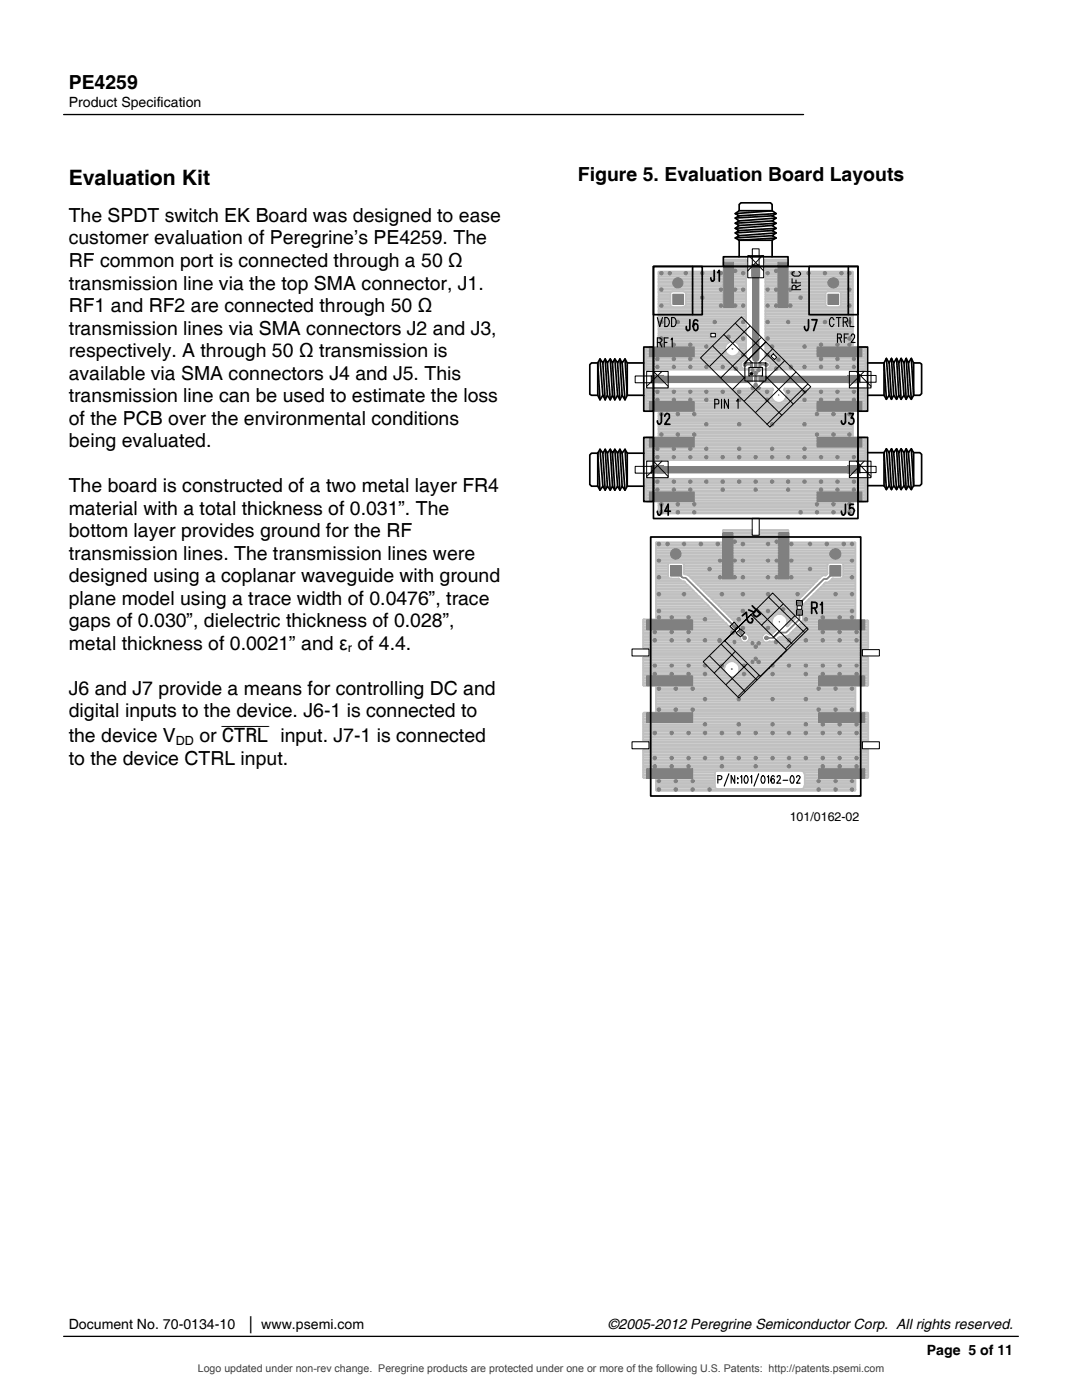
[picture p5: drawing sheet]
<svg xmlns="http://www.w3.org/2000/svg" width="216mm" height="279mm" viewBox="0 0 216 279" stroke-linecap="round" stroke-linejoin="round" font-family="sans-serif">
<defs><g id="words">
<text font-size="4.2" x="13.7" y="36.8">Evaluation Kit</text>
<g font-size="3.9">
<text x="13.7" y="17.7">PE4259</text>
<text x="115.3" y="36.2">Figure 5. Evaluation Board Layouts</text>
<text x="13.7" y="44.3">The SPDT switch EK Board was designed to ease</text>
<text x="13.7" y="48.8">customer evaluation of Peregrine’s PE4259. The</text>
<text x="13.7" y="53.3">RF common port is connected through a 50 Ω</text>
<text x="13.7" y="57.8">transmission line via the top SMA connector, J1.</text>
<text x="13.7" y="62.3">RF1 and RF2 are connected through 50 Ω</text>
<text x="13.7" y="66.8">transmission lines via SMA connectors J2 and J3,</text>
<text x="13.7" y="71.3">respectively. A through 50 Ω transmission is</text>
<text x="13.7" y="75.8">available via SMA connectors J4 and J5. This</text>
<text x="13.7" y="80.3">transmission line can be used to estimate the loss</text>
<text x="13.7" y="84.8">of the PCB over the environmental conditions</text>
<text x="13.7" y="89.3">being evaluated.</text>
<text x="13.7" y="98.3">The board is constructed of a two metal layer FR4</text>
<text x="13.7" y="102.7">material with a total thickness of 0.031”. The</text>
<text x="13.7" y="107.2">bottom layer provides ground for the RF</text>
<text x="13.7" y="111.7">transmission lines. The transmission lines were</text>
<text x="13.7" y="116.2">designed using a coplanar waveguide with ground</text>
<text x="13.7" y="120.7">plane model using a trace width of 0.0476”, trace</text>
<text x="13.7" y="125.2">gaps of 0.030”, dielectric thickness of 0.028”,</text>
<text x="13.7" y="129.7">metal thickness of 0.0021” and ε of 4.4.</text>
<text x="13.7" y="138.6">J6 and J7 provide a means for controlling DC and</text>
<text x="13.7" y="143.1">digital inputs to the device. J6-1 is connected to</text>
<text x="13.7" y="148.1">the device V</text>
<text x="39.8" y="148.1">or CTRL input. J7-1 is connected</text>
<text x="13.7" y="152.6">to the device CTRL input.</text>
</g>
<g font-size="2.8">
<text x="13.7" y="21.4">Product Specification</text>
<text x="13.7" y="265.3">Document No. 70-0134-10</text>
<text x="49.3" y="265.3">│ www.psemi.com</text>
<text x="121.3" y="265.3">©2005-2012 Peregrine Semiconductor Corp. All rights reserved.</text>
<text x="184.9" y="270.4">Page 5 of 11</text>
</g>
<g font-size="2.5">
<text x="69.4" y="130.2">r</text>
<text x="35.1" y="148.6">DD</text>
<text x="157.6" y="163.8">101/0162-02</text>
</g>
<text font-size="2.1" fill="#404040" x="39.5" y="273.9">Logo updated under non-rev change. Peregrine products are protected under one or more of the following U.S. Patents: http://patents.psemi.com</text>
</g></defs>
<path d="M12.7 22.9h147.6M12.7 266.7h190.5" fill="none" stroke="#000" stroke-width=".26"/>
<path d="M148 73.4h.1M153.5 73.4h.1M172.7 77.6v4.4M129.4 95.4h.1M129.5 95.4h-.5l-.1 .3v4.2l.1 .1M129.5 95.4l.4 .1h41.7M172.4 95.4l.3 .3v2.6v1.6l-.3 .1M172.6 95.4l-1.1 .1M129 100.1h2.4v2.3l.1 .1h23.1h15.5l.1-.1v-2.3h2.4" fill="none" stroke="#c0c0c0" stroke-width=".34"/>
<g fill="#c0c0c0">
<circle cx="150.8" cy="76.5" r=".17"/>
<circle cx="150.8" cy="76.2" r=".17"/>
<circle cx="150.8" cy="75.9" r=".17"/>
<circle cx="150.8" cy="75.6" r=".17"/>
<circle cx="150.8" cy="75.3" r=".17"/>
<circle cx="150.8" cy="75" r=".17"/>
<circle cx="150.8" cy="74.7" r=".17"/>
</g>
<g fill="none" stroke="#c0c0c0" stroke-width=".34">
<path d="M131.4 54.3v15.1h-2.4l-.1 .1v4.3l.5 .1M131.4 58.7h2.4v2M131.4 59.9h2.4M131.4 59.6h2.4M131.4 59.3h2.4M131.4 59.1h2.4M131.4 58.4h2.4M131.4 58.1h17.5M131.4 57.8h17.5M131.4 57.6h17.5M131.4 57.2h17.5M131.4 57h17.5"/>
<path d="M131.4 56.7h17.5M131.4 56.3h17.5M131.4 56.1h17.5M131.4 55.8h17.5M131.4 55.5h17.5M131.4 55.2h17.5M131.4 54.9h17.5M131.4 54.6h17.5M131.4 54.3h17.5M136.3 58.1l.3 .1 .2 .4M136.4 58.1h-2.2l-.2 .1-.2 .4M136.7 58.4h12.2"/>
<path d="M136.8 59.9h12.1M136.8 59.6h12.1M136.8 59.3h12.1M136.8 59.1h12.1M144.4 52v2.2h-12.9l-.1 .1M144.4 52.3h4.6M144.4 54.1h4.5M144.4 53.7h4.5M144.4 53.4h4.5M144.4 53.2h4.5M144.4 52.8h4.5M144.4 52.6h4.5"/>
<path d="M148.7 51.8l.3 .1h-4.6l.1-.1h4.4M148.9 58.7h-12.1v2M148.9 52.8v18.7M149 52.3l-.1 .5M149 52v.3M152.6 52.3l.1 .5M152.6 52v.3M152.6 52.3h4.5M152.7 52.8v18.7M152.7 58.7h12v2M152.7 59.9h12M152.7 59.6h12"/>
<path d="M152.7 59.3h12M152.7 59.1h12M152.7 58.4h12.1M152.7 58.1h17.5M152.7 57.8h17.5M152.7 57.6h17.5M152.7 57.2h17.5M152.7 57h17.5M152.7 56.7h17.5M152.7 56.3h17.5M152.7 56.1h17.5M152.7 55.8h17.5"/>
<path d="M152.7 55.5h17.5M152.7 55.2h17.5M152.7 54.9h17.5M152.7 54.6h17.5M152.7 54.3h17.5M152.7 54.1h4.4M152.7 53.7h4.4M152.7 53.4h4.4M152.7 53.2h4.4M152.7 52.8h4.4M152.7 52.6h4.4M156.9 51.8l.2 .1h-4.5l.1-.1h4.3"/>
<path d="M157.1 52v2.2h13l.1 .1M164.7 58.6l.1-.2 .4-.3h2.1l.3 .1 .2 .4M167.8 59.9h2.4M167.8 59.6h2.4M167.8 59.3h2.4M167.8 59.1h2.4M167.8 58.4h2.4M170.2 54.3v15h2.4M170.2 58.7h-2.4v2M128.9 70.5h16M128.9 70.2h15.9M128.9 69.9h15.8"/>
<path d="M128.9 69.6h15.8M128.9 71.6h20M128.9 73.7h19.2M128.9 73.4h19.2M128.9 73.1h18.9M128.9 72.8h18.9M128.9 72.5h18.9M128.9 72.2h19.1M128.9 72h19.5M128.9 71.3h20M128.9 71.1h16.8M128.9 70.7h16.3"/>
<path d="M128.9 79h25.1M128.9 78.7h25.1M128.9 78.4h25.1M128.9 78.1h25.2M128.9 77.9h25.4M128.9 79.9h25.4M128.9 79.6h25.2M128.9 79.4h25.1M129 77.5l-.1 .1v4.4M129 77.5h.6M129.2 73.9h.2M131.4 69.3h13.3"/>
<path d="M131.4 69h13.4M131.4 68.7h13.6M131.4 68.5h14M131.4 68.1h17.5M131.4 67.9h17.5M131.4 67.6h17.5M131.4 67.2h10.2M131.4 67h10.2M131.4 66.7h10.2M131.4 66.4h17.5M131.4 66.1h17.5M131.4 65.7h17.5"/>
<path d="M131.4 65.5h17.5M131.4 65.2h17.5M131.4 65h17.5M131.4 64.6h17.5M131.4 64.3h17.5M131.4 64.1h17.5M131.4 63.7h17.5M131.4 63.5h17.5M131.4 63.1h17.5M131.4 62.8h17.5M131.4 62.6h17.5M131.4 62.2h17.5"/>
<path d="M131.4 62h17.5M131.4 61.7h17.5M131.4 61.3h17.5M131.4 61.1h2.4M131.4 60.7h2.4M131.4 60.5h2.4M131.4 60.2h2.4M133.8 60.7l.2 .5h.2M134.2 61.3h2.2M136.7 61.1h12.2M136.8 60.7h12.1M136.8 60.5h12.1"/>
<path d="M136.8 60.2h12.1M136.8 60.7v.3l-.5 .2M141.6 67.2l.1-.7 1-.1 .3 .1v.7M141.6 67.2l.2 .1M141.8 67.4h.9M143 67.2h5.9M143 67h5.9M143 66.7h5.9M143 67.2l-.3 .1M146.7 71.1h2.2M147 68.5h1.9M147.2 70.7h1.7"/>
<path d="M147.4 70.5h1.5M147.4 68.7h1.5M147.5 69h1.4M147.6 70.2h1.3M147.6 69.9h1.3M147.6 69.6h1.3M147.6 69.3h1.3M147.8 73.7h5.9v.1h-1.9l-1 .9-1-.9h-2zM148 73.8h-18.1l-.5 .1M148.1 73.4l-.1 .3M148.1 73.4l-.5 .2v.2h1.1l-.1-.1M148.1 73.3l.5 .3"/>
<path d="M148.7 72a.85 .85 0 0 0-.8 .5 .85 .85 0 0 0 .2 .9M148.9 71.4l-.2 .5M149.8 77.5h2M149.9 78h1.8M149.9 77.6h1.8M149.9 73.8h1.8M150 77.4h1.6M150.1 74.1h1.4M150.3 77.1h.9M150.4 77l.4-.4 .9 .9v.7h-1.8v-.7zM150.5 74.5h.6M150.6 76.7h.4"/>
<path d="M150.6 77.2h-.1l.2-.1 .4 .1M150.8 74.7v1.9M151.1 77.2l1 .3M151.1 77.2h-.6l-1.2 .3h-20.3M152.3 77.5h1.9l.1 .4M152.7 71.8l.1 .1M152.7 70.5h1.5M152.7 70.2h20M152.7 69.9h20M152.7 69.6h20M152.7 69.3h20M152.7 69h17.5"/>
<path d="M152.7 68.7h17.5M152.7 68.5h17.5M152.7 68.1h17.5M152.7 67.9h17.5M152.7 67.6h17.5M152.7 67.2h17.5M152.7 67h17.5M152.7 66.7h17.5M152.7 66.4h17.5M152.7 66.1h17.5M152.7 65.7h17.5M152.7 65.5h17.5"/>
<path d="M152.7 65.2h17.5M152.7 65h17.5M152.7 64.6h17.5M152.7 64.3h17.5M152.7 64.1h17.5M152.7 63.7h17.5M152.7 63.5h17.5M152.7 63.1h17.5M152.7 62.8h17.5M152.7 62.6h17.5M152.7 62.2h17.5M152.7 62h17.5"/>
<path d="M152.7 61.7h17.5M152.7 61.3h17.5M152.7 61.1h12.1M152.7 60.7h12M152.7 60.5h12M152.7 60.2h12M152.7 71.6h1.5M152.7 71.3h1.1M152.7 71.1h.9M152.7 70.7h1.1M152.7 71.4l-.1 .4M152.8 72a.81 .81 0 0 1 .9 .5 .81 .81 0 0 1-.3 .9"/>
<path d="M153.2 72h19.5M153.5 73.4l.5 .2v.2h-1.2l.2-.1M153.5 73.4l-.1 .2 .1 .1h19.2M153.5 73.4h19.2M153.5 73.3l-.5 .3M153.6 71v.2M153.6 73.8h18M153.6 72.2h19.1M153.7 73.1h19M153.7 72.8h19M153.7 72.5h19M153.7 71.2l.7 .7"/>
<path d="M154.2 70.5v-.1l.1 .1M154.2 70.5l-.5 .5M154.3 77.9a1.48 1.48 0 0 0 0 2 1.48 1.48 0 0 0 2.1 0 1.48 1.48 0 0 0 .1-2M154.3 71.9h.2M154.6 70.7h18.1M154.9 71.6h17.8M155 71.2l.1 .1h-.1M155 71.1h17.7M155.1 71.4l-.5 .5M155.1 71.3h17.6M156.5 77.9h16.2M156.6 79.9h16.1"/>
<path d="M156.7 78.1h16M156.7 79.6h16M156.8 78.4h15.9M156.9 79h15.8M156.9 78.7h15.8M156.9 79.4h15.8M164.7 60.7l.1 .3 .4 .2M165.2 61.3h2.1M167.8 60.7l-.1 .3-.4 .2M167.8 61.1h2.4M167.8 60.7h2.4M167.8 60.5h2.4"/>
<path d="M167.8 60.2h2.4M171.5 73.8l1.1 .1M171.5 77.5h1.1h-.6M171.6 77.5h-15l-.1 .4M172.4 69.3l.3 .1v4.4l-.3 .1M172.4 77.5l.3 .1M172.7 70.5h-18.3l.7 .7M128.9 82h43.8l-.3 .1M128.9 87.5v4.2l.1 .1M128.9 82l.1 .1h2.4v5.2h-2.4l-.1 .2M128.9 81.4h43.8M128.9 81h43.8"/>
<path d="M128.9 80.8h43.8M128.9 80.5h43.8M128.9 80.1h25.7M128.9 99.9h43.8M128.9 99.5h43.8M128.9 99.3h43.8M128.9 99h43.8M128.9 98.7h43.8M128.9 98.4h43.8M128.9 98h43.8M128.9 97.8h43.8M128.9 97.5h43.8"/>
<path d="M128.9 97.3h43.8M128.9 96.9h43.8M128.9 96.6h43.8M128.9 96.4h43.8M128.9 96h43.8M128.9 95.8h43.8M128.9 91.6h43.8M128.9 91.4h43.8M128.9 91h43.8M128.9 90.8h43.8M128.9 90.4h43.8M128.9 90.1h43.8"/>
<path d="M128.9 89.9h43.8M128.9 89.6h43.8M128.9 89.3h43.8M128.9 89h43.8M128.9 88.6h43.8M128.9 88.4h43.8M128.9 88.1h43.8M128.9 87.8h43.8M128.9 87.5h43.8M128.9 81.6h43.8M129 91.9h.5M129.4 91.8h42.2"/>
<path d="M131.4 87.2h38.8M131.4 86.9h38.8M131.4 86.6h38.8M131.4 86.4h38.8M131.4 86h38.8M131.4 85.7h38.8M131.4 85.5h38.8M131.4 85.1h38.8M131.4 84.9h38.8M131.4 84.6h38.8M131.4 84.2h38.8M131.4 84h38.8"/>
<path d="M131.4 83.7h38.8M131.4 83.4h38.8M131.4 83.1h38.8M131.4 82.9h38.8M131.4 82.5h38.8M131.4 82.2h38.8M156.2 80.1h16.5M171.5 91.8h.6M172.1 91.9h.5M172.4 87.3l.3 .2M172.6 82.1h-2.4v5.2h2.4M172.7 87.5v4.2l-.3 .1"/>
<path d="M131.4 100.2h38.8M131.4 102.2h38.8M131.4 101.9h38.8M131.4 101.7h38.8M131.4 101.3h38.8M131.4 101h38.8M131.4 100.8h38.8M131.4 100.4h38.8"/>
<circle cx="146.1" cy="69.6" r="1.47"/>
</g>
<path d="M165.3 58.7h2v2h-2z" fill="#808080"/>
<path d="M165.2 58.7h2.1v2h-2.1z" fill="none" stroke="#808080" stroke-width=".2"/>
<circle cx="166.3" cy="56.5" r="1.03" fill="#808080"/>
<circle cx="166.3" cy="56.5" r="1.03" fill="none" stroke="#808080" stroke-width=".2"/>
<path d="M134.2 58.7h2.2v2h-2.2z" fill="#808080"/>
<path d="M134.2 58.7h2.2v2h-2.2z" fill="none" stroke="#808080" stroke-width=".2"/>
<circle cx="135.3" cy="56.5" r="1.02" fill="#808080"/>
<circle cx="135.3" cy="56.5" r="1.02" fill="none" stroke="#808080" stroke-width=".2"/>
<path d="M130 92.9h2.4v1.5h-2.4z" fill="#808080"/>
<path d="M129.9 92.9h2.5v1.5h-2.5z" fill="none" stroke="#808080" stroke-width=".2"/>
<path d="M129.6 98.2h8.9v1.9h-8.9z" fill="#808080"/>
<path d="M129.6 98.2h8.9v1.9h-8.9z" fill="none" stroke="#808080" stroke-width=".2"/>
<path d="M129.6 87.3h8.9v1.9h-8.9z" fill="#808080"/>
<path d="M129.6 87.3h8.9v1.9h-8.9z" fill="none" stroke="#808080" stroke-width=".2"/>
<path d="M169.1 92.9h2.5v1.5h-2.5z" fill="#808080"/>
<path d="M169.1 92.9h2.5v1.5h-2.5z" fill="none" stroke="#808080" stroke-width=".2"/>
<path d="M163 87.3h9v1.9h-9z" fill="#808080"/>
<path d="M163 87.3h9v1.9h-9z" fill="none" stroke="#808080" stroke-width=".2"/>
<path d="M163 98.2h9v1.9h-9z" fill="#808080"/>
<path d="M163 98.2h9v1.9h-9z" fill="none" stroke="#808080" stroke-width=".2"/>
<path d="M130 74.9h2.4v1.5h-2.4z" fill="#808080"/>
<path d="M129.9 74.9h2.5v1.5h-2.5z" fill="none" stroke="#808080" stroke-width=".2"/>
<path d="M129.6 80.1h8.9v2h-8.9z" fill="#808080"/>
<path d="M129.6 80.1h8.9v2h-8.9z" fill="none" stroke="#808080" stroke-width=".2"/>
<path d="M129.6 69.3h8.9v1.9h-8.9z" fill="#808080"/>
<path d="M129.6 69.3h8.9v1.9h-8.9z" fill="none" stroke="#808080" stroke-width=".2"/>
<path d="M150.1 52.8h1.5v2.4h-1.5z" fill="#808080"/>
<path d="M150 52.8h1.6v2.4h-1.6z" fill="none" stroke="#808080" stroke-width=".2"/>
<path d="M144.4 52.5h2v8.8h-2z" fill="#808080"/>
<path d="M144.3 52.4h2.1v8.9h-2.1z" fill="none" stroke="#808080" stroke-width=".2"/>
<path d="M155.3 52.5h1.9v8.8h-1.9z" fill="#808080"/>
<path d="M155.2 52.4h2v8.9h-2z" fill="none" stroke="#808080" stroke-width=".2"/>
<path d="M169.1 74.9h2.5v1.5h-2.5z" fill="#808080"/>
<path d="M169.1 74.9h2.5v1.5h-2.5z" fill="none" stroke="#808080" stroke-width=".2"/>
<path d="M163 69.3h9v1.9h-9z" fill="#808080"/>
<path d="M163 69.3h9v1.9h-9z" fill="none" stroke="#808080" stroke-width=".2"/>
<path d="M163 80.1h9v2h-9z" fill="#808080"/>
<path d="M163 80.1h9v2h-9z" fill="none" stroke="#808080" stroke-width=".2"/>
<path d="M149.8 75.3h.3v.8h-.3z" fill="#808080"/>
<path d="M149.8 75.3h.3v.8h-.3z" fill="none" stroke="#808080" stroke-width=".2"/>
<path d="M150.7 75.3h.3v.8h-.3z" fill="#808080"/>
<path d="M150.6 75.3h.4v.8h-.4z" fill="none" stroke="#808080" stroke-width=".2"/>
<path d="M151.5 75.3h.3v.8h-.3z" fill="#808080"/>
<path d="M151.5 75.3h.3v.8h-.3z" fill="none" stroke="#808080" stroke-width=".2"/>
<path d="M151.5 72.4h.3v.8h-.3z" fill="#808080"/>
<path d="M151.5 72.3h.3v.9h-.3z" fill="none" stroke="#808080" stroke-width=".2"/>
<path d="M150.7 72.4h.3v.8h-.3z" fill="#808080"/>
<path d="M150.6 72.3h.4v.9h-.4z" fill="none" stroke="#808080" stroke-width=".2"/>
<path d="M149.8 72.4h.3v.8h-.3z" fill="#808080"/>
<path d="M149.8 72.3h.3v.9h-.3z" fill="none" stroke="#808080" stroke-width=".2"/>
<path d="M151.5 72.4h.3v.8h-.3z" fill="#808080"/>
<path d="M151.5 72.4h.3v.8h-.3z" fill="none" stroke="#808080" stroke-width=".2"/>
<path d="M150.7 72.4h.3v.8h-.3z" fill="#808080"/>
<path d="M150.6 72.4h.4v.8h-.4z" fill="none" stroke="#808080" stroke-width=".2"/>
<path d="M149.8 72.4h.3v.8h-.3z" fill="#808080"/>
<path d="M149.8 72.4h.3v.8h-.3z" fill="none" stroke="#808080" stroke-width=".2"/>
<path d="M149.8 75.4h.3v.8h-.3z" fill="#808080"/>
<path d="M149.8 75.3h.3v.9h-.3z" fill="none" stroke="#808080" stroke-width=".2"/>
<path d="M150.7 75.4h.3v.8h-.3z" fill="#808080"/>
<path d="M150.6 75.3h.4v.9h-.4z" fill="none" stroke="#808080" stroke-width=".2"/>
<path d="M151.5 75.4h.3v.8h-.3z" fill="#808080"/>
<path d="M151.5 75.3h.3v.9h-.3z" fill="none" stroke="#808080" stroke-width=".2"/>
<path d="M146 69.6h.3l-.2 .1z" fill="#808080"/>
<path d="M146 69.6h.3l-.2 .1z" fill="none" stroke="#808080" stroke-width=".2"/>
<path d="M155.3 78.8l.1 .1z" fill-rule="evenodd" fill="#808080"/>
<path d="M155.3 78.8l.1 .1z" fill="none" stroke="#808080" stroke-width=".2"/>
<path d="M150.8 54.1v17.4M131.2 75.7h18.1M152.3 75.7h18.1M131.2 93.7h39.2" fill="none" stroke="#808080" stroke-width="1.5"/>
<path d="M148.6 72.8h1.4M149.3 75.7h.7M150.8 71.5v1.3M151.6 75.7h.7M151.6 72.8h1.4" fill="none" stroke="#808080" stroke-width=".34"/>
<circle cx="138.5" cy="100.6" r=".35" fill="#808080"/>
<circle cx="138.5" cy="100.6" r=".35" fill="none" stroke="#808080" stroke-width=".2"/>
<circle cx="138.5" cy="102.2" r=".35" fill="#808080"/>
<circle cx="138.5" cy="102.2" r=".35" fill="none" stroke="#808080" stroke-width=".2"/>
<circle cx="135.2" cy="102.2" r=".35" fill="#808080"/>
<circle cx="135.2" cy="102.2" r=".35" fill="none" stroke="#808080" stroke-width=".2"/>
<circle cx="132" cy="102.2" r=".35" fill="#808080"/>
<circle cx="132" cy="102.2" r=".35" fill="none" stroke="#808080" stroke-width=".2"/>
<circle cx="135.3" cy="100.6" r=".35" fill="#808080"/>
<circle cx="135.3" cy="100.6" r=".35" fill="none" stroke="#808080" stroke-width=".2"/>
<circle cx="132" cy="100.6" r=".35" fill="#808080"/>
<circle cx="132" cy="100.6" r=".35" fill="none" stroke="#808080" stroke-width=".2"/>
<circle cx="137.7" cy="97.7" r=".34" fill="#808080"/>
<circle cx="137.7" cy="97.7" r=".34" fill="none" stroke="#808080" stroke-width=".2"/>
<circle cx="134.5" cy="97.7" r=".34" fill="#808080"/>
<circle cx="134.5" cy="97.7" r=".34" fill="none" stroke="#808080" stroke-width=".2"/>
<circle cx="131.2" cy="97.7" r=".34" fill="#808080"/>
<circle cx="131.2" cy="97.7" r=".34" fill="none" stroke="#808080" stroke-width=".2"/>
<circle cx="137.7" cy="96.1" r=".35" fill="#808080"/>
<circle cx="137.7" cy="96.1" r=".35" fill="none" stroke="#808080" stroke-width=".2"/>
<circle cx="131.2" cy="96.1" r=".35" fill="#808080"/>
<circle cx="131.2" cy="96.1" r=".35" fill="none" stroke="#808080" stroke-width=".2"/>
<circle cx="134.5" cy="96.1" r=".35" fill="#808080"/>
<circle cx="134.5" cy="96.1" r=".35" fill="none" stroke="#808080" stroke-width=".2"/>
<circle cx="144.2" cy="97.7" r=".34" fill="#808080"/>
<circle cx="144.2" cy="97.7" r=".34" fill="none" stroke="#808080" stroke-width=".2"/>
<circle cx="150.8" cy="97.7" r=".34" fill="#808080"/>
<circle cx="150.8" cy="97.7" r=".34" fill="none" stroke="#808080" stroke-width=".2"/>
<circle cx="150.8" cy="96.1" r=".35" fill="#808080"/>
<circle cx="150.8" cy="96.1" r=".35" fill="none" stroke="#808080" stroke-width=".2"/>
<circle cx="144.2" cy="96.1" r=".35" fill="#808080"/>
<circle cx="144.2" cy="96.1" r=".35" fill="none" stroke="#808080" stroke-width=".2"/>
<circle cx="147.5" cy="96.1" r=".35" fill="#808080"/>
<circle cx="147.5" cy="96.1" r=".35" fill="none" stroke="#808080" stroke-width=".2"/>
<circle cx="140.9" cy="96.1" r=".33" fill="#808080"/>
<circle cx="140.9" cy="96.1" r=".33" fill="none" stroke="#808080" stroke-width=".2"/>
<circle cx="159.7" cy="102.2" r=".35" fill="#808080"/>
<circle cx="159.7" cy="102.2" r=".35" fill="none" stroke="#808080" stroke-width=".2"/>
<circle cx="163" cy="102.2" r=".35" fill="#808080"/>
<circle cx="163" cy="102.2" r=".35" fill="none" stroke="#808080" stroke-width=".2"/>
<circle cx="163" cy="100.6" r=".35" fill="#808080"/>
<circle cx="163" cy="100.6" r=".35" fill="none" stroke="#808080" stroke-width=".2"/>
<circle cx="163.8" cy="97.7" r=".34" fill="#808080"/>
<circle cx="163.8" cy="97.7" r=".34" fill="none" stroke="#808080" stroke-width=".2"/>
<circle cx="157.3" cy="97.7" r=".32" fill="#808080"/>
<circle cx="157.3" cy="97.7" r=".32" fill="none" stroke="#808080" stroke-width=".2"/>
<circle cx="163.8" cy="96.1" r=".35" fill="#808080"/>
<circle cx="163.8" cy="96.1" r=".35" fill="none" stroke="#808080" stroke-width=".2"/>
<circle cx="157.3" cy="96.1" r=".33" fill="#808080"/>
<circle cx="157.3" cy="96.1" r=".33" fill="none" stroke="#808080" stroke-width=".2"/>
<circle cx="160.5" cy="96.1" r=".35" fill="#808080"/>
<circle cx="160.5" cy="96.1" r=".35" fill="none" stroke="#808080" stroke-width=".2"/>
<circle cx="154.1" cy="96.1" r=".35" fill="#808080"/>
<circle cx="154.1" cy="96.1" r=".35" fill="none" stroke="#808080" stroke-width=".2"/>
<circle cx="167.1" cy="97.7" r=".34" fill="#808080"/>
<circle cx="167.1" cy="97.7" r=".34" fill="none" stroke="#808080" stroke-width=".2"/>
<circle cx="170.4" cy="97.7" r=".34" fill="#808080"/>
<circle cx="170.4" cy="97.7" r=".34" fill="none" stroke="#808080" stroke-width=".2"/>
<circle cx="169.5" cy="100.6" r=".33" fill="#808080"/>
<circle cx="169.5" cy="100.6" r=".33" fill="none" stroke="#808080" stroke-width=".2"/>
<circle cx="166.3" cy="102.2" r=".35" fill="#808080"/>
<circle cx="166.3" cy="102.2" r=".35" fill="none" stroke="#808080" stroke-width=".2"/>
<circle cx="169.5" cy="102.2" r=".33" fill="#808080"/>
<circle cx="169.5" cy="102.2" r=".33" fill="none" stroke="#808080" stroke-width=".2"/>
<circle cx="166.3" cy="100.6" r=".36" fill="#808080"/>
<circle cx="166.3" cy="100.6" r=".36" fill="none" stroke="#808080" stroke-width=".2"/>
<circle cx="170.4" cy="96.1" r=".35" fill="#808080"/>
<circle cx="170.4" cy="96.1" r=".35" fill="none" stroke="#808080" stroke-width=".2"/>
<circle cx="167.1" cy="96.1" r=".35" fill="#808080"/>
<circle cx="167.1" cy="96.1" r=".35" fill="none" stroke="#808080" stroke-width=".2"/>
<circle cx="137.7" cy="89.6" r=".34" fill="#808080"/>
<circle cx="137.7" cy="89.6" r=".34" fill="none" stroke="#808080" stroke-width=".2"/>
<circle cx="131.2" cy="89.6" r=".34" fill="#808080"/>
<circle cx="131.2" cy="89.6" r=".34" fill="none" stroke="#808080" stroke-width=".2"/>
<circle cx="134.5" cy="89.6" r=".34" fill="#808080"/>
<circle cx="134.5" cy="89.6" r=".34" fill="none" stroke="#808080" stroke-width=".2"/>
<circle cx="135.2" cy="86.7" r=".35" fill="#808080"/>
<circle cx="135.2" cy="86.7" r=".35" fill="none" stroke="#808080" stroke-width=".2"/>
<circle cx="138.5" cy="86.7" r=".35" fill="#808080"/>
<circle cx="138.5" cy="86.7" r=".35" fill="none" stroke="#808080" stroke-width=".2"/>
<circle cx="132" cy="86.7" r=".35" fill="#808080"/>
<circle cx="132" cy="86.7" r=".35" fill="none" stroke="#808080" stroke-width=".2"/>
<circle cx="132" cy="82.6" r=".35" fill="#808080"/>
<circle cx="132" cy="82.6" r=".35" fill="none" stroke="#808080" stroke-width=".2"/>
<circle cx="135.2" cy="82.6" r=".35" fill="#808080"/>
<circle cx="135.2" cy="82.6" r=".35" fill="none" stroke="#808080" stroke-width=".2"/>
<circle cx="138.5" cy="82.6" r=".35" fill="#808080"/>
<circle cx="138.5" cy="82.6" r=".35" fill="none" stroke="#808080" stroke-width=".2"/>
<circle cx="137.7" cy="91.2" r=".34" fill="#808080"/>
<circle cx="137.7" cy="91.2" r=".34" fill="none" stroke="#808080" stroke-width=".2"/>
<circle cx="131.2" cy="91.2" r=".34" fill="#808080"/>
<circle cx="131.2" cy="91.2" r=".34" fill="none" stroke="#808080" stroke-width=".2"/>
<circle cx="134.5" cy="91.2" r=".34" fill="#808080"/>
<circle cx="134.5" cy="91.2" r=".34" fill="none" stroke="#808080" stroke-width=".2"/>
<circle cx="147.5" cy="84.7" r=".35" fill="#808080"/>
<circle cx="147.5" cy="84.7" r=".35" fill="none" stroke="#808080" stroke-width=".2"/>
<circle cx="140.9" cy="84.7" r=".33" fill="#808080"/>
<circle cx="140.9" cy="84.7" r=".33" fill="none" stroke="#808080" stroke-width=".2"/>
<circle cx="147.5" cy="89.6" r=".35" fill="#808080"/>
<circle cx="147.5" cy="89.6" r=".35" fill="none" stroke="#808080" stroke-width=".2"/>
<circle cx="140.9" cy="89.6" r=".32" fill="#808080"/>
<circle cx="140.9" cy="89.6" r=".32" fill="none" stroke="#808080" stroke-width=".2"/>
<circle cx="150.8" cy="91.2" r=".34" fill="#808080"/>
<circle cx="150.8" cy="91.2" r=".34" fill="none" stroke="#808080" stroke-width=".2"/>
<circle cx="144.2" cy="91.2" r=".34" fill="#808080"/>
<circle cx="144.2" cy="91.2" r=".34" fill="none" stroke="#808080" stroke-width=".2"/>
<circle cx="147.5" cy="91.2" r=".35" fill="#808080"/>
<circle cx="147.5" cy="91.2" r=".35" fill="none" stroke="#808080" stroke-width=".2"/>
<circle cx="140.9" cy="91.2" r=".32" fill="#808080"/>
<circle cx="140.9" cy="91.2" r=".32" fill="none" stroke="#808080" stroke-width=".2"/>
<circle cx="163" cy="86.7" r=".35" fill="#808080"/>
<circle cx="163" cy="86.7" r=".35" fill="none" stroke="#808080" stroke-width=".2"/>
<circle cx="163" cy="82.6" r=".35" fill="#808080"/>
<circle cx="163" cy="82.6" r=".35" fill="none" stroke="#808080" stroke-width=".2"/>
<circle cx="160.5" cy="84.7" r=".35" fill="#808080"/>
<circle cx="160.5" cy="84.7" r=".35" fill="none" stroke="#808080" stroke-width=".2"/>
<circle cx="154.1" cy="84.7" r=".35" fill="#808080"/>
<circle cx="154.1" cy="84.7" r=".35" fill="none" stroke="#808080" stroke-width=".2"/>
<circle cx="160.5" cy="89.6" r=".34" fill="#808080"/>
<circle cx="160.5" cy="89.6" r=".34" fill="none" stroke="#808080" stroke-width=".2"/>
<circle cx="154.1" cy="89.6" r=".34" fill="#808080"/>
<circle cx="154.1" cy="89.6" r=".34" fill="none" stroke="#808080" stroke-width=".2"/>
<circle cx="163.8" cy="91.2" r=".34" fill="#808080"/>
<circle cx="163.8" cy="91.2" r=".34" fill="none" stroke="#808080" stroke-width=".2"/>
<circle cx="157.3" cy="91.2" r=".32" fill="#808080"/>
<circle cx="157.3" cy="91.2" r=".32" fill="none" stroke="#808080" stroke-width=".2"/>
<circle cx="160.5" cy="91.2" r=".34" fill="#808080"/>
<circle cx="160.5" cy="91.2" r=".34" fill="none" stroke="#808080" stroke-width=".2"/>
<circle cx="154.1" cy="91.2" r=".34" fill="#808080"/>
<circle cx="154.1" cy="91.2" r=".34" fill="none" stroke="#808080" stroke-width=".2"/>
<circle cx="166.3" cy="82.6" r=".36" fill="#808080"/>
<circle cx="166.3" cy="82.6" r=".36" fill="none" stroke="#808080" stroke-width=".2"/>
<circle cx="166.3" cy="86.7" r=".35" fill="#808080"/>
<circle cx="166.3" cy="86.7" r=".35" fill="none" stroke="#808080" stroke-width=".2"/>
<circle cx="169.5" cy="86.7" r=".33" fill="#808080"/>
<circle cx="169.5" cy="86.7" r=".33" fill="none" stroke="#808080" stroke-width=".2"/>
<circle cx="169.5" cy="82.6" r=".33" fill="#808080"/>
<circle cx="169.5" cy="82.6" r=".33" fill="none" stroke="#808080" stroke-width=".2"/>
<circle cx="170.4" cy="91.2" r=".34" fill="#808080"/>
<circle cx="170.4" cy="91.2" r=".34" fill="none" stroke="#808080" stroke-width=".2"/>
<circle cx="167.1" cy="91.2" r=".34" fill="#808080"/>
<circle cx="167.1" cy="91.2" r=".34" fill="none" stroke="#808080" stroke-width=".2"/>
<circle cx="137.7" cy="79.8" r=".35" fill="#808080"/>
<circle cx="137.7" cy="79.8" r=".35" fill="none" stroke="#808080" stroke-width=".2"/>
<circle cx="134.5" cy="79.8" r=".35" fill="#808080"/>
<circle cx="134.5" cy="79.8" r=".35" fill="none" stroke="#808080" stroke-width=".2"/>
<circle cx="131.2" cy="79.8" r=".35" fill="#808080"/>
<circle cx="131.2" cy="79.8" r=".35" fill="none" stroke="#808080" stroke-width=".2"/>
<circle cx="131.2" cy="71.6" r=".35" fill="#808080"/>
<circle cx="131.2" cy="71.6" r=".35" fill="none" stroke="#808080" stroke-width=".2"/>
<circle cx="134.5" cy="71.6" r=".35" fill="#808080"/>
<circle cx="134.5" cy="71.6" r=".35" fill="none" stroke="#808080" stroke-width=".2"/>
<circle cx="137.7" cy="71.6" r=".35" fill="#808080"/>
<circle cx="137.7" cy="71.6" r=".35" fill="none" stroke="#808080" stroke-width=".2"/>
<circle cx="137.7" cy="68.8" r=".34" fill="#808080"/>
<circle cx="137.7" cy="68.8" r=".34" fill="none" stroke="#808080" stroke-width=".2"/>
<circle cx="134.5" cy="68.8" r=".34" fill="#808080"/>
<circle cx="134.5" cy="68.8" r=".34" fill="none" stroke="#808080" stroke-width=".2"/>
<circle cx="132" cy="68.8" r=".34" fill="#808080"/>
<circle cx="132" cy="68.8" r=".34" fill="none" stroke="#808080" stroke-width=".2"/>
<circle cx="132" cy="67.6" r=".35" fill="#808080"/>
<circle cx="132" cy="67.6" r=".35" fill="none" stroke="#808080" stroke-width=".2"/>
<circle cx="131.2" cy="73.2" r=".34" fill="#808080"/>
<circle cx="131.2" cy="73.2" r=".34" fill="none" stroke="#808080" stroke-width=".2"/>
<circle cx="134.5" cy="73.2" r=".35" fill="#808080"/>
<circle cx="134.5" cy="73.2" r=".35" fill="none" stroke="#808080" stroke-width=".2"/>
<circle cx="137.7" cy="73.2" r=".35" fill="#808080"/>
<circle cx="137.7" cy="73.2" r=".35" fill="none" stroke="#808080" stroke-width=".2"/>
<circle cx="131.2" cy="78.2" r=".34" fill="#808080"/>
<circle cx="131.2" cy="78.2" r=".34" fill="none" stroke="#808080" stroke-width=".2"/>
<circle cx="134.5" cy="78.2" r=".35" fill="#808080"/>
<circle cx="134.5" cy="78.2" r=".35" fill="none" stroke="#808080" stroke-width=".2"/>
<circle cx="137.8" cy="78.2" r=".35" fill="#808080"/>
<circle cx="137.8" cy="78.2" r=".35" fill="none" stroke="#808080" stroke-width=".2"/>
<circle cx="140.9" cy="69.2" r=".32" fill="#808080"/>
<circle cx="140.9" cy="69.2" r=".32" fill="none" stroke="#808080" stroke-width=".2"/>
<circle cx="147.5" cy="79.8" r=".36" fill="#808080"/>
<circle cx="147.5" cy="79.8" r=".36" fill="none" stroke="#808080" stroke-width=".2"/>
<circle cx="140.9" cy="79.8" r=".33" fill="#808080"/>
<circle cx="140.9" cy="79.8" r=".33" fill="none" stroke="#808080" stroke-width=".2"/>
<circle cx="140.9" cy="73.2" r=".33" fill="#808080"/>
<circle cx="140.9" cy="73.2" r=".33" fill="none" stroke="#808080" stroke-width=".2"/>
<circle cx="146.8" cy="73.6" r=".35" fill="#808080"/>
<circle cx="146.8" cy="73.6" r=".35" fill="none" stroke="#808080" stroke-width=".2"/>
<circle cx="144.2" cy="73.2" r=".35" fill="#808080"/>
<circle cx="144.2" cy="73.2" r=".35" fill="none" stroke="#808080" stroke-width=".2"/>
<circle cx="140.9" cy="78.2" r=".33" fill="#808080"/>
<circle cx="140.9" cy="78.2" r=".33" fill="none" stroke="#808080" stroke-width=".2"/>
<circle cx="147.5" cy="78.2" r=".35" fill="#808080"/>
<circle cx="147.5" cy="78.2" r=".35" fill="none" stroke="#808080" stroke-width=".2"/>
<circle cx="144.2" cy="78.2" r=".35" fill="#808080"/>
<circle cx="144.2" cy="78.2" r=".35" fill="none" stroke="#808080" stroke-width=".2"/>
<circle cx="148.3" cy="70.8" r=".34" fill="#808080"/>
<circle cx="148.3" cy="70.8" r=".34" fill="none" stroke="#808080" stroke-width=".2"/>
<circle cx="148.3" cy="67.6" r=".35" fill="#808080"/>
<circle cx="148.3" cy="67.6" r=".35" fill="none" stroke="#808080" stroke-width=".2"/>
<circle cx="150.2" cy="77.5" r=".29" fill="#808080"/>
<circle cx="150.2" cy="77.5" r=".29" fill="none" stroke="#808080" stroke-width=".2"/>
<circle cx="151.4" cy="77.5" r=".31" fill="#808080"/>
<circle cx="151.4" cy="77.5" r=".31" fill="none" stroke="#808080" stroke-width=".2"/>
<circle cx="150.8" cy="76.8" r=".34" fill="#808080"/>
<circle cx="150.8" cy="76.8" r=".34" fill="none" stroke="#808080" stroke-width=".2"/>
<circle cx="150.2" cy="73.9" r=".29" fill="#808080"/>
<circle cx="150.2" cy="73.9" r=".29" fill="none" stroke="#808080" stroke-width=".2"/>
<circle cx="151.4" cy="73.9" r=".31" fill="#808080"/>
<circle cx="151.4" cy="73.9" r=".31" fill="none" stroke="#808080" stroke-width=".2"/>
<circle cx="150.8" cy="74.5" r=".35" fill="#808080"/>
<circle cx="150.8" cy="74.5" r=".35" fill="none" stroke="#808080" stroke-width=".2"/>
<circle cx="148.6" cy="72.8" r=".35" fill="#808080"/>
<circle cx="148.6" cy="72.8" r=".35" fill="none" stroke="#808080" stroke-width=".2"/>
<circle cx="163.8" cy="79.8" r=".35" fill="#808080"/>
<circle cx="163.8" cy="79.8" r=".35" fill="none" stroke="#808080" stroke-width=".2"/>
<circle cx="163.8" cy="71.6" r=".35" fill="#808080"/>
<circle cx="163.8" cy="71.6" r=".35" fill="none" stroke="#808080" stroke-width=".2"/>
<circle cx="163.8" cy="68.8" r=".34" fill="#808080"/>
<circle cx="163.8" cy="68.8" r=".34" fill="none" stroke="#808080" stroke-width=".2"/>
<circle cx="160.5" cy="69.2" r=".34" fill="#808080"/>
<circle cx="160.5" cy="69.2" r=".34" fill="none" stroke="#808080" stroke-width=".2"/>
<circle cx="154.1" cy="69.2" r=".34" fill="#808080"/>
<circle cx="154.1" cy="69.2" r=".34" fill="none" stroke="#808080" stroke-width=".2"/>
<circle cx="160.5" cy="79.8" r=".35" fill="#808080"/>
<circle cx="160.5" cy="79.8" r=".35" fill="none" stroke="#808080" stroke-width=".2"/>
<circle cx="153" cy="79.8" r=".35" fill="#808080"/>
<circle cx="153" cy="79.8" r=".35" fill="none" stroke="#808080" stroke-width=".2"/>
<circle cx="155.3" cy="71.8" r=".34" fill="#808080"/>
<circle cx="155.3" cy="71.8" r=".34" fill="none" stroke="#808080" stroke-width=".2"/>
<circle cx="160.5" cy="73.2" r=".34" fill="#808080"/>
<circle cx="160.5" cy="73.2" r=".34" fill="none" stroke="#808080" stroke-width=".2"/>
<circle cx="154.9" cy="73.6" r=".33" fill="#808080"/>
<circle cx="154.9" cy="73.6" r=".33" fill="none" stroke="#808080" stroke-width=".2"/>
<circle cx="163.8" cy="73.2" r=".35" fill="#808080"/>
<circle cx="163.8" cy="73.2" r=".35" fill="none" stroke="#808080" stroke-width=".2"/>
<circle cx="153.2" cy="70.8" r=".32" fill="#808080"/>
<circle cx="153.2" cy="70.8" r=".32" fill="none" stroke="#808080" stroke-width=".2"/>
<circle cx="153.1" cy="78.2" r=".35" fill="#808080"/>
<circle cx="153.1" cy="78.2" r=".35" fill="none" stroke="#808080" stroke-width=".2"/>
<circle cx="160.5" cy="78.2" r=".34" fill="#808080"/>
<circle cx="160.5" cy="78.2" r=".34" fill="none" stroke="#808080" stroke-width=".2"/>
<circle cx="157.3" cy="78.2" r=".33" fill="#808080"/>
<circle cx="157.3" cy="78.2" r=".33" fill="none" stroke="#808080" stroke-width=".2"/>
<circle cx="163.8" cy="78.2" r=".35" fill="#808080"/>
<circle cx="163.8" cy="78.2" r=".35" fill="none" stroke="#808080" stroke-width=".2"/>
<circle cx="153.2" cy="67.6" r=".33" fill="#808080"/>
<circle cx="153.2" cy="67.6" r=".33" fill="none" stroke="#808080" stroke-width=".2"/>
<circle cx="152.9" cy="72.8" r=".38" fill="#808080"/>
<circle cx="152.9" cy="72.8" r=".38" fill="none" stroke="#808080" stroke-width=".2"/>
<circle cx="157.8" cy="73.3" r=".37" fill="#808080"/>
<circle cx="157.8" cy="73.3" r=".37" fill="none" stroke="#808080" stroke-width=".2"/>
<circle cx="169.5" cy="67.6" r=".33" fill="#808080"/>
<circle cx="169.5" cy="67.6" r=".33" fill="none" stroke="#808080" stroke-width=".2"/>
<circle cx="167.1" cy="79.8" r=".35" fill="#808080"/>
<circle cx="167.1" cy="79.8" r=".35" fill="none" stroke="#808080" stroke-width=".2"/>
<circle cx="170.4" cy="79.8" r=".35" fill="#808080"/>
<circle cx="170.4" cy="79.8" r=".35" fill="none" stroke="#808080" stroke-width=".2"/>
<circle cx="169.5" cy="68.8" r=".32" fill="#808080"/>
<circle cx="169.5" cy="68.8" r=".32" fill="none" stroke="#808080" stroke-width=".2"/>
<circle cx="167.1" cy="71.6" r=".35" fill="#808080"/>
<circle cx="167.1" cy="71.6" r=".35" fill="none" stroke="#808080" stroke-width=".2"/>
<circle cx="170.4" cy="71.6" r=".35" fill="#808080"/>
<circle cx="170.4" cy="71.6" r=".35" fill="none" stroke="#808080" stroke-width=".2"/>
<circle cx="167.1" cy="68.8" r=".34" fill="#808080"/>
<circle cx="167.1" cy="68.8" r=".34" fill="none" stroke="#808080" stroke-width=".2"/>
<circle cx="167.1" cy="73.2" r=".35" fill="#808080"/>
<circle cx="167.1" cy="73.2" r=".35" fill="none" stroke="#808080" stroke-width=".2"/>
<circle cx="170.4" cy="73.2" r=".34" fill="#808080"/>
<circle cx="170.4" cy="73.2" r=".34" fill="none" stroke="#808080" stroke-width=".2"/>
<circle cx="167.1" cy="78.2" r=".35" fill="#808080"/>
<circle cx="167.1" cy="78.2" r=".35" fill="none" stroke="#808080" stroke-width=".2"/>
<circle cx="170.4" cy="78.2" r=".34" fill="#808080"/>
<circle cx="170.4" cy="78.2" r=".34" fill="none" stroke="#808080" stroke-width=".2"/>
<circle cx="135.2" cy="64.3" r=".35" fill="#808080"/>
<circle cx="135.2" cy="64.3" r=".35" fill="none" stroke="#808080" stroke-width=".2"/>
<circle cx="132" cy="64.3" r=".35" fill="#808080"/>
<circle cx="132" cy="64.3" r=".35" fill="none" stroke="#808080" stroke-width=".2"/>
<circle cx="132" cy="61" r=".34" fill="#808080"/>
<circle cx="132" cy="61" r=".34" fill="none" stroke="#808080" stroke-width=".2"/>
<circle cx="132" cy="57.8" r=".35" fill="#808080"/>
<circle cx="132" cy="57.8" r=".35" fill="none" stroke="#808080" stroke-width=".2"/>
<circle cx="132" cy="54.5" r=".34" fill="#808080"/>
<circle cx="132" cy="54.5" r=".34" fill="none" stroke="#808080" stroke-width=".2"/>
<circle cx="133.7" cy="54.5" r=".34" fill="#808080"/>
<circle cx="133.7" cy="54.5" r=".34" fill="none" stroke="#808080" stroke-width=".2"/>
<circle cx="136.9" cy="54.5" r=".32" fill="#808080"/>
<circle cx="136.9" cy="54.5" r=".32" fill="none" stroke="#808080" stroke-width=".2"/>
<circle cx="142.6" cy="64.3" r=".35" fill="#808080"/>
<circle cx="142.6" cy="64.3" r=".35" fill="none" stroke="#808080" stroke-width=".2"/>
<circle cx="140.1" cy="59.4" r=".35" fill="#808080"/>
<circle cx="140.1" cy="59.4" r=".35" fill="none" stroke="#808080" stroke-width=".2"/>
<circle cx="146.7" cy="61" r=".34" fill="#808080"/>
<circle cx="146.7" cy="61" r=".34" fill="none" stroke="#808080" stroke-width=".2"/>
<circle cx="146.7" cy="57.8" r=".35" fill="#808080"/>
<circle cx="146.7" cy="57.8" r=".35" fill="none" stroke="#808080" stroke-width=".2"/>
<circle cx="145.4" cy="67.2" r=".33" fill="#808080"/>
<circle cx="145.4" cy="67.2" r=".33" fill="none" stroke="#808080" stroke-width=".2"/>
<circle cx="143.9" cy="61" r=".34" fill="#808080"/>
<circle cx="143.9" cy="61" r=".34" fill="none" stroke="#808080" stroke-width=".2"/>
<circle cx="143.9" cy="57.8" r=".35" fill="#808080"/>
<circle cx="143.9" cy="57.8" r=".35" fill="none" stroke="#808080" stroke-width=".2"/>
<circle cx="143.9" cy="54.5" r=".34" fill="#808080"/>
<circle cx="143.9" cy="54.5" r=".34" fill="none" stroke="#808080" stroke-width=".2"/>
<circle cx="140.1" cy="54.5" r=".34" fill="#808080"/>
<circle cx="140.1" cy="54.5" r=".34" fill="none" stroke="#808080" stroke-width=".2"/>
<circle cx="148.3" cy="54.5" r=".34" fill="#808080"/>
<circle cx="148.3" cy="54.5" r=".34" fill="none" stroke="#808080" stroke-width=".2"/>
<circle cx="148.3" cy="57.8" r=".35" fill="#808080"/>
<circle cx="148.3" cy="57.8" r=".35" fill="none" stroke="#808080" stroke-width=".2"/>
<circle cx="148.3" cy="61" r=".34" fill="#808080"/>
<circle cx="148.3" cy="61" r=".34" fill="none" stroke="#808080" stroke-width=".2"/>
<circle cx="148.3" cy="64.3" r=".35" fill="#808080"/>
<circle cx="148.3" cy="64.3" r=".35" fill="none" stroke="#808080" stroke-width=".2"/>
<circle cx="157.3" cy="64.3" r=".33" fill="#808080"/>
<circle cx="157.3" cy="64.3" r=".33" fill="none" stroke="#808080" stroke-width=".2"/>
<circle cx="164.6" cy="64.3" r=".35" fill="#808080"/>
<circle cx="164.6" cy="64.3" r=".35" fill="none" stroke="#808080" stroke-width=".2"/>
<circle cx="159.7" cy="59.4" r=".35" fill="#808080"/>
<circle cx="159.7" cy="59.4" r=".35" fill="none" stroke="#808080" stroke-width=".2"/>
<circle cx="157.7" cy="61" r=".35" fill="#808080"/>
<circle cx="157.7" cy="61" r=".35" fill="none" stroke="#808080" stroke-width=".2"/>
<circle cx="157.7" cy="57.8" r=".35" fill="#808080"/>
<circle cx="157.7" cy="57.8" r=".35" fill="none" stroke="#808080" stroke-width=".2"/>
<circle cx="154.9" cy="61" r=".34" fill="#808080"/>
<circle cx="154.9" cy="61" r=".34" fill="none" stroke="#808080" stroke-width=".2"/>
<circle cx="154.9" cy="57.8" r=".35" fill="#808080"/>
<circle cx="154.9" cy="57.8" r=".35" fill="none" stroke="#808080" stroke-width=".2"/>
<circle cx="164.6" cy="54.5" r=".34" fill="#808080"/>
<circle cx="164.6" cy="54.5" r=".34" fill="none" stroke="#808080" stroke-width=".2"/>
<circle cx="161.3" cy="54.5" r=".33" fill="#808080"/>
<circle cx="161.3" cy="54.5" r=".33" fill="none" stroke="#808080" stroke-width=".2"/>
<circle cx="158.2" cy="54.5" r=".34" fill="#808080"/>
<circle cx="158.2" cy="54.5" r=".34" fill="none" stroke="#808080" stroke-width=".2"/>
<circle cx="153.2" cy="54.5" r=".32" fill="#808080"/>
<circle cx="153.2" cy="54.5" r=".32" fill="none" stroke="#808080" stroke-width=".2"/>
<circle cx="153.2" cy="57.8" r=".33" fill="#808080"/>
<circle cx="153.2" cy="57.8" r=".33" fill="none" stroke="#808080" stroke-width=".2"/>
<circle cx="153.2" cy="61" r=".32" fill="#808080"/>
<circle cx="153.2" cy="61" r=".32" fill="none" stroke="#808080" stroke-width=".2"/>
<circle cx="153.2" cy="64.3" r=".33" fill="#808080"/>
<circle cx="153.2" cy="64.3" r=".33" fill="none" stroke="#808080" stroke-width=".2"/>
<circle cx="169.5" cy="54.5" r=".32" fill="#808080"/>
<circle cx="169.5" cy="54.5" r=".32" fill="none" stroke="#808080" stroke-width=".2"/>
<circle cx="169.5" cy="57.8" r=".33" fill="#808080"/>
<circle cx="169.5" cy="57.8" r=".33" fill="none" stroke="#808080" stroke-width=".2"/>
<circle cx="169.5" cy="61" r=".32" fill="#808080"/>
<circle cx="169.5" cy="61" r=".32" fill="none" stroke="#808080" stroke-width=".2"/>
<circle cx="169.5" cy="64.3" r=".33" fill="#808080"/>
<circle cx="169.5" cy="64.3" r=".33" fill="none" stroke="#808080" stroke-width=".2"/>
<circle cx="167.9" cy="54.5" r=".35" fill="#808080"/>
<circle cx="167.9" cy="54.5" r=".35" fill="none" stroke="#808080" stroke-width=".2"/>
<circle cx="146.7" cy="54.1" r=".35" fill="#808080"/>
<circle cx="146.7" cy="54.1" r=".35" fill="none" stroke="#808080" stroke-width=".2"/>
<circle cx="154.9" cy="54.1" r=".35" fill="#808080"/>
<circle cx="154.9" cy="54.1" r=".35" fill="none" stroke="#808080" stroke-width=".2"/>
<g fill="none" stroke="#000" stroke-width=".34">
<path d="M130.4 53.2h9.7v9.6h-9.7zM130.4 53.2h40.8v50.3h-40.8zM138.2 53.2v9.6M142.5 54v1.9l-.2 .2h-.3l-.2-.7M143.2 54.4l.3-.4v2.1M144.3 51.2h12.9v2h-12.9zM147.5 51.2v-3.3l-.8-.4 .8-.5-.8-.5 .8-.5-.8-.4 .8-.6-.8-.4 .8-.5-.8-.6 .8-.4-.8-.5 .8-.5v-1.3l.3-.3h5.9l.4 .3v1.3l.8 .5-.8 .5 .8 .4-.8 .6 .8 .5-.8 .4 .8 .6-.8 .4 .8 .5-.8 .5 .8 .5-.8 .4v3.3M147.5 42.1h6.6l-7.4 .5M154.1 47l-7.4 .5M154.1 43.1l-7.4 .4M154.1 44.1l-7.4 .5M154.1 45l-7.4 .6"/>
<path d="M154.1 46l-7.4 .5M154.9 46.5l-7.4 .5M154.9 45.6l-7.4 .4M154.9 42.6l-7.4 .5M154.9 43.5l-7.4 .6M154.9 44.6l-7.4 .4M154.9 47.5l-7.4 .4h6.6M161.4 53.2h9.8v9.6h-9.8zM169.3 53.2v9.6M119.3 78.9v-6.5l.4 7.4M119.7 71.6l.6 7.3M120.3 72.4l.5 7.4"/>
<path d="M120.8 71.6l.4 7.3M121.2 72.4l.6 7.4M121.8 71.6l.4 7.3M122.2 72.4l.5 7.4M122.7 71.6l.5 7.3M123.2 72.4l.5 7.4M123.7 71.6l.4 7.3M124.1 72.4l.6 7.4M124.7 71.6l.5 7.3v-6.5M128.5 69.3h1.9v12.8h-1.9zM128.5 72.4h-3.3l-.5-.8-.6 .8-.4-.8-.5 .8-.5-.8-.5 .8-.4-.8-.6 .8-.4-.8-.5 .8-.6-.8-.4 .8h-1.3l-.3 .4v5.9l.3 .2h1.3l.4 .9 .6-.9 .5 .9 .4-.9 .6 .9 .4-.9 .5 .9 .5-.9 .5 .9 .4-.9 .6 .9 .5-.9h3.3M137.6 63.8v1.9l-.4 .3-.3-.3v-.5"/>
<path d="M139.2 64.1a.46 .46 0 0 0-.7-.2 1.66 1.66 0 0 0 .3 2.1l.4-.4v-.6l-.3-.4a.57 .57 0 0 0-.6 .6M161.3 63.8l-.1 2-.3 .2-.2-.3-.2-.5M162 63.8h1l-.7 2.2M171.2 69.3h1.9v12.8h-1.9zM173.1 72.4h3.3l.5-.9 .5 .9 .5-.9 .4 .9 .6-.9 .4 .9 .5-.9 .6 .9 .4-.9 .5 .9 .5-.9 .5 .9h1.3l.3 .3v5.8l-.3 .4h-1.3l-.5 .8-.5-.8-.5 .8-.4-.8-.6 .8-.5-.8-.4 .8-.6-.8-.4 .8-.5-.8-.5 .8-.5-.8h-3.3M176.4 78.9v-6.5l.5 7.3M176.9 71.5l.5 7.4M177.4 72.4l.5 7.3M177.9 71.5l.4 7.4M178.3 72.4l.6 7.3M178.9 71.5l.4 7.4M179.3 72.4l.5 7.3"/>
<path d="M179.8 71.5l.6 7.4M180.4 72.4l.4 7.3M180.8 71.5l.5 7.4M181.3 72.4l.5 7.3M181.8 71.5l.5 7.4v-6.5M119.3 97v-6.6l.4 7.4M119.7 89.7l.6 7.3M120.3 90.4l.5 7.4M120.8 89.7l.4 7.3M121.2 90.4l.6 7.4M121.8 89.7l.4 7.3M122.2 90.4l.5 7.4"/>
<path d="M122.7 89.7l.5 7.3M123.2 90.4l.5 7.4M123.7 89.7l.4 7.3M124.1 90.4l.6 7.4M124.7 89.7l.5 7.3v-6.6M128.5 87.3h1.9v12.8h-1.9zM128.5 90.4h-3.3l-.5-.7-.6 .7-.4-.7-.5 .7-.5-.7-.5 .7-.4-.7-.6 .7-.4-.7-.5 .7-.6-.7-.4 .7h-1.3l-.3 .4v5.9l.3 .3h1.3l.4 .8 .6-.8 .5 .8 .4-.8 .6 .8 .4-.8 .5 .8 .5-.8 .5 .8 .4-.8 .6 .8 .5-.8h3.3M132 82.5v1.7l-.2 .3-.2 .2-.3-.1-.1-.6M132.7 83.1l.1-.4a.45 .45 0 0 1 .8 0v.7l-.9 1.3h1M168.7 82.5l-.1 2-.2 .2-.4-.1-.1-.6M169.5 82.5h.8l-.5 .9a.61 .61 0 0 1 .6 .8 .61 .61 0 0 1-.9 .4l-.1-.3M171.2 87.3h1.9v12.8h-1.9z"/>
<path d="M173.1 90.3h3.3l.5-.7 .5 .7 .5-.7 .4 .7 .6-.7 .4 .7 .5-.7 .6 .7 .4-.7 .5 .7 .5-.7 .5 .7h1.3l.3 .4v5.9l-.3 .3h-1.3l-.5 .8-.5-.8-.5 .8-.4-.8-.6 .8-.5-.8-.4 .8-.6-.8-.4 .8-.5-.8-.5 .8-.5-.8h-3.3M176.4 96.9v-6.6l.5 7.4M176.9 89.6l.5 7.3M177.4 90.3l.5 7.4M177.9 89.6l.4 7.3M178.3 90.3l.6 7.4M178.9 89.6l.4 7.3M179.3 90.3l.5 7.4M179.8 89.6l.6 7.3M180.4 90.3l.4 7.4M180.8 89.6l.5 7.3M181.3 90.3l.5 7.4"/>
<path d="M181.8 89.6l.5 7.3v-6.6M132 100.6v1.6l-.4 .6-.3-.1-.1-.7M133.8 102h-1.1l.6-1.4v2.2M168.7 100.6v1.6l-.3 .6-.4-.1-.1-.7M170.3 100.6h-.7l-.1 1 .3-.3 .5 .2 .2 .4-.2 .6a.46 .46 0 0 1-.5 .3 .46 .46 0 0 1-.4-.4"/>
</g>
<g fill="none" stroke="#000" stroke-width=".23">
<path d="M158.1 55.6v.9h1.6M158.5 54.2l-.4 .3v.3l.4 .3h.9l.2-.2 .1-.4-.3-.3M158.8 57.8v-.8l-.3-.1-.3 .1-.1 .8h1.6M158.8 55.9v.6M159.7 56.9l-.9 .5M131.2 68.3h.5l.4-.3v-.2l-.4-.4h-.5v1.9M131.2 63.4l.4 1.8 .6-1.8M131.6 68.3l.5 1M132.5 68.3h.6M132.7 63.4a.9 .9 0 0 1 .8 .5 .9 .9 0 0 1-.1 .9l-.3 .4h-.4zM133.3 67.4h-.8v1.9M133.9 67.8l.2-.4v1.9"/>
<path d="M134 63.4a.91 .91 0 0 1 .9 .5 .91 .91 0 0 1-.1 1l-.3 .3h-.5zM144 79.7v1.8M145.4 79.7v1.8l-.9-1.8v1.8M149.4 73.3h2.7v1.7h-2.7zM166.4 63.8l-.3-.4h-.2l-.4 .4v.9l.4 .5h.2l.3-.5M166.9 63.4h.9M167.1 67.4l.8-.1v-.4l-.2-.2h-.6v1.6M167.3 63.4v1.8M167.6 67.4l.3 .9M168.3 64.3l.7-.1 .1-.3-.1-.4-.7-.1v1.8M168.5 67.4h.4M168.7 64.3l.4 .9"/>
<path d="M169.3 66.7h-.8v1.6M169.6 63.4v1.8h.8M169.8 67.1l.3-.4h.2l.2 .2v.4l-.7 1h.8M142.6 80.6h.7l.1-.1v-.6l-.2-.2h-.6v1.8M146.9 80l.4-.3v1.8"/>
</g>
<circle cx="150" cy="74.6" r=".27" fill="#000"/>
<g fill="none" stroke="#000" stroke-width=".2">
<path d="M149.2 51h3.2v4.4h-3.2zM149.4 51l3 3.1M150.1 49.7h1.4v3.2h-1.4zM152.1 51l-2.9 3.1M126.7 75h3.3v1.4h-3.3zM129 74.1h4.3v3.3h-4.3zM130.4 74.1l2.9 3M132.1 74.1l-3.1 3M141.8 66.5h.9v.7h-.9zM142.2 69l6.4 6.5M144.4 66.8l5.7 5.6M146.7 64.5l14 13.8"/>
<path d="M148 63.2l4.8 5-4.2 4.2v3.7h4.2v-3.7h-4.2l4.2-4.2 9 9-8.2 8-13.8-13.8zM148.6 75.3l-2.5 2.5M149.1 76.1l6.9 6.8M149.6 65.1l-8 8M151.9 67.3l-8 8.1M152.5 76.1l-4 3.9M152.8 75.1l5.5 5.5M154.2 69.6l-2.7 2.8M154.3 70.6l.7 .7-.5 .5-.7-.7zM156.6 72l-3.8 3.7M158.8 74.3l-8 8M161.2 76.6l-8.1 8.1"/>
<path d="M169.5 74.1h4.3v3.3h-4.3zM170.9 74.1l2.9 3M171.5 74.9h3.3v1.4h-3.3zM172.4 74.1l-2.9 3M126.7 93.1h3.3v1.3h-3.3zM129 92h4.3v3.3h-4.3zM130.4 92l2.9 3.1M132.1 92l-3.1 3.1M169.5 92h4.3v3.3h-4.3zM170.9 92l2.9 3.1M171.5 93.1h3.3v1.2h-3.3zM172.4 92l-2.9 3.1"/>
<circle cx="150" cy="74.6" r=".27"/>
</g>
<g fill="none" stroke="#c0c0c0" stroke-width=".35">
<path d="M150.1 107.1h1.4M150.1 106.9l-.2-1.1h-5.5l-.1 .1v2.3h-13.4v15.4h-2.5l-.1 .1M157.1 105.8l.2 .1v2.3h13.3l.1 15.6h2.4M157.2 105.8h-5.5l-.1 1-.1 .1M128.3 123.8v5.4M147.4 124.8l.3 .3M147.5 127.2l.2 .2M147.7 125.2l.3 .1 .6 .6 .1 .5a.91 .91 0 0 1 .7 1.4 .91 .91 0 0 1-1.6-.1v-.3M171.9 129.6v1.5h1.2M173 131.1l.2 .2v5.4M173 123.8l.2 .1v5.4M173.1 136.9h-2.4v5.3h2.4"/>
<path d="M173.1 129.4l-1.2 .1M173.2 136.6l-.2 .3M173.2 129.2l-.2 .2M128.4 149.5l-.1 .3v5.3l.1 .2h2.5v2.4M170.7 157.6l-.1 .2h-39.6l-.1-.2M173 149.7l.2 .1v5.3l-.2 .2M173 142.2l.2 .1M173.1 155.3h-2.4v2.4M173.1 147.9l-1.2 .1v.8v.8l1.2 .1M173.2 147.7l-.2 .2M173.2 142.5v5.3"/>
</g>
<circle cx="147.5" cy="127.2" r=".17" fill="#c0c0c0"/>
<path d="M145.4 125l.9 .9 .3 .2 .8 1.1" fill="none" stroke="#c0c0c0" stroke-width=".35"/>
<circle cx="145.4" cy="125" r=".17" fill="#c0c0c0"/>
<g fill="none" stroke="#c0c0c0" stroke-width=".35">
<path d="M133.3 112.8l.1 2.4 .4 .2h1.6v.1M135.6 115.5l.3 .4M135.9 115.8l.6 .2 8.9 9M159.4 119.5l-.5 .1-.2 .1 .1 1.4M159.4 119.4l-.1 .1M164.3 114.9l-.5 .2-4.3 4.4M164.8 114.7l-.4 .2M165 114.5l.1-1.7 .2-.4 2.5-.1 .4 .2v2.7l-.4 .2-1.7 .1-.5 .5M165.1 114.5l-.3 .4M165.5 116l-.3 .2a.57 .57 0 0 0-.8 .4l-4 4-.2 .5 .1 .5M128.3 129.2l.1 .2 1.2 .1M128.3 136.6l.1 .3h2.5v5.3h-2.5l-.1 .1"/>
<path d="M129.5 131.1h-1.1l-.1 .2v5.4M129.6 130.9l-.1 .1M129.7 129.5v1.4M158.7 121.1l.1 .2-.1 .1M160.3 121.7l-.1 1.1M128.3 142.5v5.2l.1 .2h1.1l.1 .1M129.6 149.4l-1.2 .1M129.7 148v1.4M160.4 154.3v-.2l-.4-.2h-16.9l-.4 .2-.1 .2v2.7M160.4 156.9v.3l-.4 .3h-16.9l-.4-.3-.1-.3M160.6 154.3v2.7"/>
<circle cx="146" cy="133.5" r="1.54"/>
</g>
<circle cx="160.2" cy="122.9" r=".17" fill="#c0c0c0"/>
<path d="M135.9 112.3l.3 .1 .3 .4 .1 1.8M136 112.3h-2.2l-.3 .1-.2 .4M136.6 114.5l.7 .4M137.4 114.9l9.1 9M153.5 126.6a.9 .9 0 0 0-1.2 .2 .9 .9 0 0 0 .1 1.2 .9 .9 0 0 0 1.2 0h.9l.2-.2M156.8 127.1h-1.2l-.7 .7M157.3 126.7l-.5 .3M160 124.2l-2.7 2.7M160.2 122.9v.2a.88 .88 0 0 1-.2 1" fill="none" stroke="#c0c0c0" stroke-width=".35"/>
<circle cx="146.5" cy="123.9" r=".17" fill="#c0c0c0"/>
<g fill="none" stroke="#c0c0c0" stroke-width=".35">
<path d="M130.9 117.6h7.3M130.9 119.9h9.4M130.9 115.5h4.7M130.9 118h7.6M130.9 112.3h39.8M130.9 112h39.8M130.9 111.7h39.8M130.9 111.4h39.8M130.9 111h39.8M130.9 110.8h39.8M130.9 110.4h39.8M130.9 110.2h39.8"/>
<path d="M130.9 109.9h39.8M130.9 109.5h39.8M130.9 109.3h39.8M130.9 108.9h39.8M130.9 108.7h39.8M130.9 108.3h39.8M130.9 117.1h6.7M130.9 119.2h8.8M130.9 117.4h7M130.9 119.5h9.1M130.9 115.3h2.4M130.9 115h2.4"/>
<path d="M130.9 114.6h2.4M130.9 114.4h2.4M130.9 114h2.4M130.9 113.8h2.4M130.9 113.5h2.4M130.9 113.1h2.4M130.9 112.9h2.4M130.9 112.5h2.4M130.9 116.8h6.4M130.9 118.9h8.5M130.9 116.1h5.8M130.9 118.3h7.9"/>
<path d="M130.9 116.5h6M130.9 115.9h5M130.9 118.6h8.1M136.4 112.5h28.8M136.5 114.4h28.6M136.5 114h28.6M136.5 113.8h28.6M136.5 113.5h28.6M136.5 113.1h28.6M136.5 112.9h28.6M136.9 114.6h28.1M137.5 115h26.6"/>
<path d="M137.8 115.3h25.9M138.1 115.5h25.3M138.3 115.9h24.8M138.7 116.1h24.1M138.9 116.5h23.5M139.3 116.8h22.9M139.6 117.1h22.2M139.8 117.4h21.8M140.2 117.6h21.1M140.4 118h20.5M140.8 118.3h19.9M141 118.6h19.3"/>
<path d="M141.4 118.9h18.7M141.7 119.2h18M141.9 119.5h17.5M142.3 119.9h16.4M144.3 105.9h5.7M144.3 106.8h5.7M144.3 106.5h5.7M144.3 106.2h5.7M144.3 108h13M144.3 107.8h13M144.3 107.4h13M144.3 107.2h13"/>
<path d="M151.6 105.9h5.7M151.6 106.8h5.7M151.6 106.5h5.7M151.6 106.2h5.7M161.1 119.9h9.6M161.4 119.5h9.3M161.7 119.2h9M162.1 118.9h8.6M162.3 118.6h8.4M162.7 118.3h8M162.9 118h7.8M163.2 117.6h7.5"/>
<path d="M163.6 117.4h7.1M163.8 117.1h6.9M164.2 116.8h6.5M164.4 116.5h6.3M165.5 116.1h5.2M165.7 115.9h5M166 115.5h4.7M168.3 115.3h2.4M168.3 115h2.4M168.3 114.6h2.4M168.3 114.4h2.4M168.3 114h2.4"/>
<path d="M168.3 113.8h2.4M168.3 113.5h2.4M168.3 113.1h2.4M168.3 112.9h2.4M168.3 112.5h2.4M128.3 127.7h19.5M128.3 127.9h19.7M128.3 124.6h16.8M128.3 132.2h17M128.3 125.8h17.8M128.3 125.2h17.3M128.3 124.1h16.2"/>
<path d="M128.3 133.9h16.2M128.3 133.7h16.2M128.3 133.4h16.2M128.3 127.3h19.4M128.3 126.2h18.3M128.3 125.6h17.5M128.3 134.3h16.4M128.3 132.8h16.4M128.3 132.4h16.7M128.3 123.7h15.9M128.3 126.7h18.8M128.3 136.7h44.9"/>
<path d="M128.3 136.4h44.9M128.3 136.2h44.9M128.3 135.8h44.9M128.3 135.5h44.9M128.3 135.2h44.9M128.3 131.8h44.9M128.3 131.6h44.9M128.3 131.3h44.9M128.3 129.2h44.9M128.3 128.8h44.9M128.3 128.6h44.9M128.3 128.2h44.9"/>
<path d="M128.3 134.9h16.9M128.3 133.1h16.3M128.3 127.1h19M128.3 125h17.1M128.3 126.4h18.4M128.3 124.3h16.6M128.3 134.6h16.6M129.6 129.4h42.4M129.7 130.7h42.2M129.7 130.3h42.2M129.7 130.1h42.2M129.7 129.8h42.2"/>
<path d="M129.7 130.9h42.2M130.9 122.5h12.1M130.9 137.9h39.8M130.9 137.6h39.8M130.9 137.3h39.8M130.9 137h39.8M130.9 122h11.5M130.9 120.1h9.6M130.9 140h39.8M130.9 139.7h39.8M130.9 139.4h39.8M130.9 139.1h39.8"/>
<path d="M130.9 138.8h39.8M130.9 138.5h39.8M130.9 138.3h39.8M130.9 122.2h11.7M130.9 121.4h10.9M130.9 123.5h13M130.9 121.6h11.2M130.9 120.7h10.3M130.9 122.9h12.4M130.9 121h10.6M130.9 123.1h12.7M130.9 120.4h10"/>
<path d="M142.5 120.1h16.2M142.9 120.4h15.8M143.2 120.7h15.5M143.5 121h15.2M143.8 121.4h15M144.4 122h14.3M144.7 122.2h14M145 122.5h13.7M145.3 122.9h9.3M145.6 123.1h8.7M145.9 123.5h8.3M146.1 123.7h8"/>
<path d="M146.5 124.1l.2 .1M146.6 124.1h7.5M146.7 132.2h26.5M146.8 124.2l.6 .6M146.8 134.9h26.4M147 124.3h7.1M147.2 134.6h26M147.2 132.4h26M147.3 124.6h6.8M147.4 134.3h25.8M147.4 132.8h25.8M147.5 125h6.8"/>
<path d="M147.5 133.9h25.7M147.5 133.7h25.7M147.5 133.4h25.7M147.5 133.1h25.7M147.9 125.2h6.6M148.2 125.6h6.8M148.7 126.2h5.8M148.8 126.4h4M149.3 127.9h3M149.3 126.7h3M149.4 127.7h2.8M149.5 127.1h2.6"/>
<path d="M149.5 127.3h2.6M153.2 126.4h1M154.6 127.9h18.6M154.9 125.8l-1 .8-.4-.1M155 127.7h18.2M155.2 127.3h18M155.6 127.1h17.6M156.4 122.9h2.4v.3l-1.6 1.8M156.7 123.1h2.1M156.8 124.8a1.52 1.52 0 0 0-.6-2.1 1.52 1.52 0 0 0-2.1 .7 1.52 1.52 0 0 0 .8 2.1l.1 .1-.3 .2h-6.2M157 124.6h.5M157 124.8v.1l.2 .1"/>
<path d="M157 125h.2M157 123.5h1.7M157.1 124.3h.7M157.1 123.7h1.4M157.1 124.1h1M157.4 126.7h15.8M157.6 126.4h15.6M158 126.2h15.2M158.2 125.8h15M158.6 125.6h14.6M158.7 122.5v.3M158.7 121.7v.8"/>
<path d="M158.7 121.4v.2h-14.7M158.9 125.2h14.3M159.2 125h14M159.5 124.6h13.7M159.7 124.3h13.5M160.1 124.1h13.1M160.2 122.9h10.5M160.2 123.7h10.5M160.2 123.5h10.5M160.2 123.1h10.5M160.2 121.4h10.5M160.3 122.5h10.4"/>
<path d="M160.3 122.2h10.4M160.3 122h10.4M160.3 121.6h10.4M160.3 121h10.4M160.3 120.7h10.4M160.6 120.4h10.1M160.8 120.1h9.9M128.3 153.9h14.7M128.3 149.7h44.8M128.3 155.1h14.3M128.3 154.8h14.3M128.3 154.6h14.3"/>
<path d="M128.3 154.2h14.3M128.3 153.6h44.9M128.3 153.3h44.9M128.3 153h44.9M128.3 152.7h44.9M128.3 152.3h44.9M128.3 152.1h44.9M128.3 151.8h44.9M128.3 151.5h44.9M128.3 151.2h44.9M128.3 150.8h44.9M128.3 150.6h44.9"/>
<path d="M128.3 150.2h44.9M128.3 150h44.9M128.3 147.6h44.9M128.3 147.2h44.9M128.3 147h44.9M128.3 146.6h44.9M128.3 146.4h44.9M128.3 146h44.9M128.3 145.7h44.9M128.3 145.5h44.9M128.3 145.1h44.9M128.3 144.9h44.9"/>
<path d="M128.3 144.5h44.9M128.3 144.2h44.9M128.3 144h44.9M128.3 143.6h44.9M128.3 143.4h44.9M128.3 143h44.9M128.3 142.7h44.9M128.3 142.5h44.9M128.4 147.9h44.8M129.7 149.4h42.2M129.7 149.1h42.2M129.7 148.7h42.2"/>
<path d="M129.7 148.5h42.2M129.7 148.1h42.2M130.9 157.6h39.8M130.9 142.1h39.8M130.9 141.9h39.8M130.9 141.5h39.8M130.9 141.2h39.8M130.9 140.9h39.8M130.9 140.6h39.8M130.9 140.4h39.8M130.9 156.9h11.7M130.9 156.7h11.7"/>
<path d="M130.9 156.3h11.7M130.9 156.1h11.7M130.9 155.7h11.7M130.9 155.4h11.7M130.9 157.2h11.9M160.2 153.9h13M160.4 157.2h10.3M160.4 154.2h12.8M160.6 156.9h10.1M160.6 156.7h10.1M160.6 156.3h10.1M160.6 156.1h10.1"/>
<path d="M160.6 155.7h10.1M160.6 155.4h10.1M160.6 155.1h12.6M160.6 154.8h12.6M160.6 154.6h12.6"/>
</g>
<path d="M133.8 112.9h2.2v2.1h-2.2z" fill="#808080"/>
<path d="M133.8 112.9h2.2v2.1h-2.2z" fill="none" stroke="#808080" stroke-width=".2"/>
<circle cx="134.8" cy="110.5" r="1.05" fill="#808080"/>
<circle cx="134.8" cy="110.5" r="1.05" fill="none" stroke="#808080" stroke-width=".2"/>
<path d="M165.7 112.9h2.1v2.1h-2.1z" fill="#808080"/>
<path d="M165.6 112.9h2.2v2.1h-2.2z" fill="none" stroke="#808080" stroke-width=".2"/>
<path d="M165.8 109.9a1.1 1.1 0 0 1 1.7 0 1.1 1.1 0 0 1-.3 1.7 1.1 1.1 0 0 1-1.6-.7v-.3z" fill-rule="evenodd" fill="#808080"/>
<path d="M165.8 109.9a1.1 1.1 0 0 1 1.7 0 1.1 1.1 0 0 1-.3 1.7 1.1 1.1 0 0 1-1.6-.7v-.3z" fill="none" stroke="#808080" stroke-width=".2"/>
<path d="M163.4 153.4h9.2v2h-9.2z" fill="#808080"/>
<path d="M163.4 153.4h9.2v2h-9.2z" fill="none" stroke="#808080" stroke-width=".2"/>
<path d="M163.4 142.2h9.2v2h-9.2z" fill="#808080"/>
<path d="M163.4 142.2h9.2v2h-9.2z" fill="none" stroke="#808080" stroke-width=".2"/>
<path d="M129 142.2h9.2v2h-9.2z" fill="#808080"/>
<path d="M129 142.2h9.2v2h-9.2z" fill="none" stroke="#808080" stroke-width=".2"/>
<path d="M129 153.4h9.2v2h-9.2z" fill="#808080"/>
<path d="M129 153.4h9.2v2h-9.2z" fill="none" stroke="#808080" stroke-width=".2"/>
<path d="M163.4 134.9h9.2v2h-9.2z" fill="#808080"/>
<path d="M163.4 134.9h9.2v2h-9.2z" fill="none" stroke="#808080" stroke-width=".2"/>
<path d="M163.4 123.7h9.2v2h-9.2z" fill="#808080"/>
<path d="M163.4 123.7h9.2v2h-9.2z" fill="none" stroke="#808080" stroke-width=".2"/>
<path d="M155.4 106.4h2v9.1h-2z" fill="#808080"/>
<path d="M155.3 106.4h2.1v9.1h-2.1z" fill="none" stroke="#808080" stroke-width=".2"/>
<path d="M144.3 106.4h2v9.1h-2z" fill="#808080"/>
<path d="M144.2 106.4h2.1v9.1h-2.1z" fill="none" stroke="#808080" stroke-width=".2"/>
<path d="M129 123.7h9.2v2h-9.2z" fill="#808080"/>
<path d="M129 123.7h9.2v2h-9.2z" fill="none" stroke="#808080" stroke-width=".2"/>
<path d="M129 134.9h9.2v2h-9.2z" fill="#808080"/>
<path d="M129 134.9h9.2v2h-9.2z" fill="none" stroke="#808080" stroke-width=".2"/>
<path d="M155.4 124.1l.2 .1z" fill-rule="evenodd" fill="#808080"/>
<path d="M155.4 124.1l.2 .1z" fill="none" stroke="#808080" stroke-width=".2"/>
<path d="M145.9 133.5h.2l-.1 .1z" fill-rule="evenodd" fill="#808080"/>
<path d="M145.9 133.5h.2l-.1 .1z" fill="none" stroke="#808080" stroke-width=".2"/>
<path d="M159.2 120.1h.7v.7h-.7z" fill="#808080"/>
<path d="M159.2 120.1h.7v.7h-.7z" fill="none" stroke="#808080" stroke-width=".2"/>
<path d="M159.2 121.7h.7v.8h-.7z" fill="#808080"/>
<path d="M159.2 121.7h.7v.8h-.7z" fill="none" stroke="#808080" stroke-width=".2"/>
<path d="M147.7 125.9v.5M148 126.3v.1" fill="none" stroke="#808080" stroke-width=".35"/>
<circle cx="147.7" cy="125.9" r=".17" fill="#808080"/>
<path d="M147.5 126.3h.5M147.7 125.9l.3 .4-.2 .2-.4-.3z" fill="none" stroke="#808080" stroke-width=".35"/>
<circle cx="146.3" cy="125" r=".17" fill="#808080"/>
<path d="M134.9 113.9l1.2 1.3 .7 .1 9.7 9.7M166.7 113.9l-1.7 1.6h-.6l-4.9 4.9M146.3 125h.3M146.5 124.8l.3 .3-.2 .2-.3-.3zM146.6 124.9v.4M147.7 126.3l.9 1M159.5 122.1v1.5l-2.7 2.7h-1.5l-1 1h-1.3" fill="none" stroke="#808080" stroke-width=".35"/>
<circle cx="163.4" cy="155.9" r=".33" fill="#808080"/>
<circle cx="163.4" cy="155.9" r=".33" fill="none" stroke="#808080" stroke-width=".2"/>
<circle cx="163.4" cy="157.6" r=".35" fill="#808080"/>
<circle cx="163.4" cy="157.6" r=".35" fill="none" stroke="#808080" stroke-width=".2"/>
<circle cx="166.7" cy="157.6" r=".36" fill="#808080"/>
<circle cx="166.7" cy="157.6" r=".36" fill="none" stroke="#808080" stroke-width=".2"/>
<circle cx="170" cy="157.6" r=".34" fill="#808080"/>
<circle cx="170" cy="157.6" r=".34" fill="none" stroke="#808080" stroke-width=".2"/>
<circle cx="166.8" cy="155.9" r=".34" fill="#808080"/>
<circle cx="166.8" cy="155.9" r=".34" fill="none" stroke="#808080" stroke-width=".2"/>
<circle cx="170" cy="155.9" r=".32" fill="#808080"/>
<circle cx="170" cy="155.9" r=".32" fill="none" stroke="#808080" stroke-width=".2"/>
<circle cx="164.2" cy="152.9" r=".36" fill="#808080"/>
<circle cx="164.2" cy="152.9" r=".36" fill="none" stroke="#808080" stroke-width=".2"/>
<circle cx="167.5" cy="152.9" r=".35" fill="#808080"/>
<circle cx="167.5" cy="152.9" r=".35" fill="none" stroke="#808080" stroke-width=".2"/>
<circle cx="170.9" cy="152.9" r=".36" fill="#808080"/>
<circle cx="170.9" cy="152.9" r=".36" fill="none" stroke="#808080" stroke-width=".2"/>
<circle cx="164.2" cy="151.3" r=".36" fill="#808080"/>
<circle cx="164.2" cy="151.3" r=".36" fill="none" stroke="#808080" stroke-width=".2"/>
<circle cx="170.9" cy="151.3" r=".36" fill="#808080"/>
<circle cx="170.9" cy="151.3" r=".36" fill="none" stroke="#808080" stroke-width=".2"/>
<circle cx="167.5" cy="151.3" r=".35" fill="#808080"/>
<circle cx="167.5" cy="151.3" r=".35" fill="none" stroke="#808080" stroke-width=".2"/>
<circle cx="157.4" cy="152.9" r=".34" fill="#808080"/>
<circle cx="157.4" cy="152.9" r=".34" fill="none" stroke="#808080" stroke-width=".2"/>
<circle cx="150.8" cy="152.9" r=".36" fill="#808080"/>
<circle cx="150.8" cy="152.9" r=".36" fill="none" stroke="#808080" stroke-width=".2"/>
<circle cx="150.8" cy="151.3" r=".36" fill="#808080"/>
<circle cx="150.8" cy="151.3" r=".36" fill="none" stroke="#808080" stroke-width=".2"/>
<circle cx="157.4" cy="151.3" r=".34" fill="#808080"/>
<circle cx="157.4" cy="151.3" r=".34" fill="none" stroke="#808080" stroke-width=".2"/>
<circle cx="154.2" cy="151.3" r=".35" fill="#808080"/>
<circle cx="154.2" cy="151.3" r=".35" fill="none" stroke="#808080" stroke-width=".2"/>
<circle cx="160.8" cy="151.3" r=".35" fill="#808080"/>
<circle cx="160.8" cy="151.3" r=".35" fill="none" stroke="#808080" stroke-width=".2"/>
<circle cx="141.6" cy="157.6" r=".35" fill="#808080"/>
<circle cx="141.6" cy="157.6" r=".35" fill="none" stroke="#808080" stroke-width=".2"/>
<circle cx="138.2" cy="157.6" r=".36" fill="#808080"/>
<circle cx="138.2" cy="157.6" r=".36" fill="none" stroke="#808080" stroke-width=".2"/>
<circle cx="138.2" cy="155.9" r=".34" fill="#808080"/>
<circle cx="138.2" cy="155.9" r=".34" fill="none" stroke="#808080" stroke-width=".2"/>
<circle cx="137.4" cy="152.9" r=".35" fill="#808080"/>
<circle cx="137.4" cy="152.9" r=".35" fill="none" stroke="#808080" stroke-width=".2"/>
<circle cx="144" cy="152.9" r=".36" fill="#808080"/>
<circle cx="144" cy="152.9" r=".36" fill="none" stroke="#808080" stroke-width=".2"/>
<circle cx="137.4" cy="151.3" r=".35" fill="#808080"/>
<circle cx="137.4" cy="151.3" r=".35" fill="none" stroke="#808080" stroke-width=".2"/>
<circle cx="144" cy="151.3" r=".36" fill="#808080"/>
<circle cx="144" cy="151.3" r=".36" fill="none" stroke="#808080" stroke-width=".2"/>
<circle cx="140.7" cy="151.3" r=".33" fill="#808080"/>
<circle cx="140.7" cy="151.3" r=".33" fill="none" stroke="#808080" stroke-width=".2"/>
<circle cx="147.4" cy="151.3" r=".35" fill="#808080"/>
<circle cx="147.4" cy="151.3" r=".35" fill="none" stroke="#808080" stroke-width=".2"/>
<circle cx="134" cy="152.9" r=".36" fill="#808080"/>
<circle cx="134" cy="152.9" r=".36" fill="none" stroke="#808080" stroke-width=".2"/>
<circle cx="130.6" cy="152.9" r=".35" fill="#808080"/>
<circle cx="130.6" cy="152.9" r=".35" fill="none" stroke="#808080" stroke-width=".2"/>
<circle cx="131.5" cy="155.9" r=".34" fill="#808080"/>
<circle cx="131.5" cy="155.9" r=".34" fill="none" stroke="#808080" stroke-width=".2"/>
<circle cx="134.8" cy="157.6" r=".35" fill="#808080"/>
<circle cx="134.8" cy="157.6" r=".35" fill="none" stroke="#808080" stroke-width=".2"/>
<circle cx="131.5" cy="157.6" r=".36" fill="#808080"/>
<circle cx="131.5" cy="157.6" r=".36" fill="none" stroke="#808080" stroke-width=".2"/>
<circle cx="134.9" cy="155.9" r=".33" fill="#808080"/>
<circle cx="134.9" cy="155.9" r=".33" fill="none" stroke="#808080" stroke-width=".2"/>
<circle cx="130.7" cy="151.3" r=".35" fill="#808080"/>
<circle cx="130.7" cy="151.3" r=".35" fill="none" stroke="#808080" stroke-width=".2"/>
<circle cx="134" cy="151.3" r=".36" fill="#808080"/>
<circle cx="134" cy="151.3" r=".36" fill="none" stroke="#808080" stroke-width=".2"/>
<circle cx="164.2" cy="144.6" r=".36" fill="#808080"/>
<circle cx="164.2" cy="144.6" r=".36" fill="none" stroke="#808080" stroke-width=".2"/>
<circle cx="170.9" cy="144.6" r=".36" fill="#808080"/>
<circle cx="170.9" cy="144.6" r=".36" fill="none" stroke="#808080" stroke-width=".2"/>
<circle cx="167.5" cy="144.6" r=".35" fill="#808080"/>
<circle cx="167.5" cy="144.6" r=".35" fill="none" stroke="#808080" stroke-width=".2"/>
<circle cx="166.7" cy="141.6" r=".36" fill="#808080"/>
<circle cx="166.7" cy="141.6" r=".36" fill="none" stroke="#808080" stroke-width=".2"/>
<circle cx="163.4" cy="141.6" r=".35" fill="#808080"/>
<circle cx="163.4" cy="141.6" r=".35" fill="none" stroke="#808080" stroke-width=".2"/>
<circle cx="170" cy="141.6" r=".34" fill="#808080"/>
<circle cx="170" cy="141.6" r=".34" fill="none" stroke="#808080" stroke-width=".2"/>
<circle cx="170" cy="137.4" r=".34" fill="#808080"/>
<circle cx="170" cy="137.4" r=".34" fill="none" stroke="#808080" stroke-width=".2"/>
<circle cx="166.7" cy="137.4" r=".36" fill="#808080"/>
<circle cx="166.7" cy="137.4" r=".36" fill="none" stroke="#808080" stroke-width=".2"/>
<circle cx="163.4" cy="137.4" r=".35" fill="#808080"/>
<circle cx="163.4" cy="137.4" r=".35" fill="none" stroke="#808080" stroke-width=".2"/>
<circle cx="164.2" cy="146.3" r=".36" fill="#808080"/>
<circle cx="164.2" cy="146.3" r=".36" fill="none" stroke="#808080" stroke-width=".2"/>
<circle cx="170.9" cy="146.3" r=".36" fill="#808080"/>
<circle cx="170.9" cy="146.3" r=".36" fill="none" stroke="#808080" stroke-width=".2"/>
<circle cx="167.5" cy="146.3" r=".35" fill="#808080"/>
<circle cx="167.5" cy="146.3" r=".35" fill="none" stroke="#808080" stroke-width=".2"/>
<circle cx="154.2" cy="139.5" r=".35" fill="#808080"/>
<circle cx="154.2" cy="139.5" r=".35" fill="none" stroke="#808080" stroke-width=".2"/>
<circle cx="160.8" cy="139.5" r=".35" fill="#808080"/>
<circle cx="160.8" cy="139.5" r=".35" fill="none" stroke="#808080" stroke-width=".2"/>
<circle cx="154.2" cy="144.6" r=".35" fill="#808080"/>
<circle cx="154.2" cy="144.6" r=".35" fill="none" stroke="#808080" stroke-width=".2"/>
<circle cx="160.8" cy="144.6" r=".35" fill="#808080"/>
<circle cx="160.8" cy="144.6" r=".35" fill="none" stroke="#808080" stroke-width=".2"/>
<circle cx="150.8" cy="146.3" r=".36" fill="#808080"/>
<circle cx="150.8" cy="146.3" r=".36" fill="none" stroke="#808080" stroke-width=".2"/>
<circle cx="157.4" cy="146.3" r=".34" fill="#808080"/>
<circle cx="157.4" cy="146.3" r=".34" fill="none" stroke="#808080" stroke-width=".2"/>
<circle cx="154.2" cy="146.3" r=".35" fill="#808080"/>
<circle cx="154.2" cy="146.3" r=".35" fill="none" stroke="#808080" stroke-width=".2"/>
<circle cx="160.8" cy="146.3" r=".35" fill="#808080"/>
<circle cx="160.8" cy="146.3" r=".35" fill="none" stroke="#808080" stroke-width=".2"/>
<circle cx="138.2" cy="141.6" r=".36" fill="#808080"/>
<circle cx="138.2" cy="141.6" r=".36" fill="none" stroke="#808080" stroke-width=".2"/>
<circle cx="138.2" cy="137.4" r=".36" fill="#808080"/>
<circle cx="138.2" cy="137.4" r=".36" fill="none" stroke="#808080" stroke-width=".2"/>
<circle cx="140.7" cy="139.5" r=".34" fill="#808080"/>
<circle cx="140.7" cy="139.5" r=".34" fill="none" stroke="#808080" stroke-width=".2"/>
<circle cx="147.4" cy="139.5" r=".35" fill="#808080"/>
<circle cx="147.4" cy="139.5" r=".35" fill="none" stroke="#808080" stroke-width=".2"/>
<circle cx="140.7" cy="144.6" r=".34" fill="#808080"/>
<circle cx="140.7" cy="144.6" r=".34" fill="none" stroke="#808080" stroke-width=".2"/>
<circle cx="147.4" cy="144.6" r=".35" fill="#808080"/>
<circle cx="147.4" cy="144.6" r=".35" fill="none" stroke="#808080" stroke-width=".2"/>
<circle cx="137.4" cy="146.3" r=".35" fill="#808080"/>
<circle cx="137.4" cy="146.3" r=".35" fill="none" stroke="#808080" stroke-width=".2"/>
<circle cx="144" cy="146.3" r=".36" fill="#808080"/>
<circle cx="144" cy="146.3" r=".36" fill="none" stroke="#808080" stroke-width=".2"/>
<circle cx="140.7" cy="146.3" r=".34" fill="#808080"/>
<circle cx="140.7" cy="146.3" r=".34" fill="none" stroke="#808080" stroke-width=".2"/>
<circle cx="147.4" cy="146.3" r=".35" fill="#808080"/>
<circle cx="147.4" cy="146.3" r=".35" fill="none" stroke="#808080" stroke-width=".2"/>
<circle cx="134.8" cy="137.4" r=".35" fill="#808080"/>
<circle cx="134.8" cy="137.4" r=".35" fill="none" stroke="#808080" stroke-width=".2"/>
<circle cx="134.8" cy="141.6" r=".35" fill="#808080"/>
<circle cx="134.8" cy="141.6" r=".35" fill="none" stroke="#808080" stroke-width=".2"/>
<circle cx="131.5" cy="141.6" r=".36" fill="#808080"/>
<circle cx="131.5" cy="141.6" r=".36" fill="none" stroke="#808080" stroke-width=".2"/>
<circle cx="131.5" cy="137.4" r=".36" fill="#808080"/>
<circle cx="131.5" cy="137.4" r=".36" fill="none" stroke="#808080" stroke-width=".2"/>
<circle cx="130.6" cy="146.3" r=".35" fill="#808080"/>
<circle cx="130.6" cy="146.3" r=".35" fill="none" stroke="#808080" stroke-width=".2"/>
<circle cx="134" cy="146.3" r=".36" fill="#808080"/>
<circle cx="134" cy="146.3" r=".36" fill="none" stroke="#808080" stroke-width=".2"/>
<circle cx="164.2" cy="134.5" r=".36" fill="#808080"/>
<circle cx="164.2" cy="134.5" r=".36" fill="none" stroke="#808080" stroke-width=".2"/>
<circle cx="167.5" cy="134.5" r=".35" fill="#808080"/>
<circle cx="167.5" cy="134.5" r=".35" fill="none" stroke="#808080" stroke-width=".2"/>
<circle cx="170.9" cy="134.5" r=".36" fill="#808080"/>
<circle cx="170.9" cy="134.5" r=".36" fill="none" stroke="#808080" stroke-width=".2"/>
<circle cx="170.9" cy="126.1" r=".36" fill="#808080"/>
<circle cx="170.9" cy="126.1" r=".36" fill="none" stroke="#808080" stroke-width=".2"/>
<circle cx="167.5" cy="126.1" r=".35" fill="#808080"/>
<circle cx="167.5" cy="126.1" r=".35" fill="none" stroke="#808080" stroke-width=".2"/>
<circle cx="164.2" cy="126.1" r=".36" fill="#808080"/>
<circle cx="164.2" cy="126.1" r=".36" fill="none" stroke="#808080" stroke-width=".2"/>
<circle cx="164.2" cy="123.2" r=".36" fill="#808080"/>
<circle cx="164.2" cy="123.2" r=".36" fill="none" stroke="#808080" stroke-width=".2"/>
<circle cx="167.5" cy="123.2" r=".35" fill="#808080"/>
<circle cx="167.5" cy="123.2" r=".35" fill="none" stroke="#808080" stroke-width=".2"/>
<circle cx="170" cy="123.2" r=".34" fill="#808080"/>
<circle cx="170" cy="123.2" r=".34" fill="none" stroke="#808080" stroke-width=".2"/>
<circle cx="170" cy="121.9" r=".34" fill="#808080"/>
<circle cx="170" cy="121.9" r=".34" fill="none" stroke="#808080" stroke-width=".2"/>
<circle cx="170.9" cy="127.8" r=".36" fill="#808080"/>
<circle cx="170.9" cy="127.8" r=".36" fill="none" stroke="#808080" stroke-width=".2"/>
<circle cx="167.5" cy="127.8" r=".35" fill="#808080"/>
<circle cx="167.5" cy="127.8" r=".35" fill="none" stroke="#808080" stroke-width=".2"/>
<circle cx="164.2" cy="127.8" r=".36" fill="#808080"/>
<circle cx="164.2" cy="127.8" r=".36" fill="none" stroke="#808080" stroke-width=".2"/>
<circle cx="170.9" cy="132.8" r=".34" fill="#808080"/>
<circle cx="170.9" cy="132.8" r=".34" fill="none" stroke="#808080" stroke-width=".2"/>
<circle cx="167.6" cy="132.8" r=".33" fill="#808080"/>
<circle cx="167.6" cy="132.8" r=".33" fill="none" stroke="#808080" stroke-width=".2"/>
<circle cx="164.2" cy="132.8" r=".34" fill="#808080"/>
<circle cx="164.2" cy="132.8" r=".34" fill="none" stroke="#808080" stroke-width=".2"/>
<circle cx="160.8" cy="123.6" r=".35" fill="#808080"/>
<circle cx="160.8" cy="123.6" r=".35" fill="none" stroke="#808080" stroke-width=".2"/>
<circle cx="154.2" cy="134.5" r=".35" fill="#808080"/>
<circle cx="154.2" cy="134.5" r=".35" fill="none" stroke="#808080" stroke-width=".2"/>
<circle cx="160.8" cy="134.5" r=".35" fill="#808080"/>
<circle cx="160.8" cy="134.5" r=".35" fill="none" stroke="#808080" stroke-width=".2"/>
<circle cx="160.8" cy="127.8" r=".35" fill="#808080"/>
<circle cx="160.8" cy="127.8" r=".35" fill="none" stroke="#808080" stroke-width=".2"/>
<circle cx="154.9" cy="128.1" r=".36" fill="#808080"/>
<circle cx="154.9" cy="128.1" r=".36" fill="none" stroke="#808080" stroke-width=".2"/>
<circle cx="157.4" cy="127.8" r=".34" fill="#808080"/>
<circle cx="157.4" cy="127.8" r=".34" fill="none" stroke="#808080" stroke-width=".2"/>
<circle cx="160.8" cy="132.8" r=".33" fill="#808080"/>
<circle cx="160.8" cy="132.8" r=".33" fill="none" stroke="#808080" stroke-width=".2"/>
<circle cx="154.2" cy="132.8" r=".33" fill="#808080"/>
<circle cx="154.2" cy="132.8" r=".33" fill="none" stroke="#808080" stroke-width=".2"/>
<circle cx="157.5" cy="132.8" r=".32" fill="#808080"/>
<circle cx="157.5" cy="132.8" r=".32" fill="none" stroke="#808080" stroke-width=".2"/>
<circle cx="153.2" cy="125.3" r=".34" fill="#808080"/>
<circle cx="153.2" cy="125.3" r=".34" fill="none" stroke="#808080" stroke-width=".2"/>
<circle cx="153.3" cy="121.9" r=".33" fill="#808080"/>
<circle cx="153.3" cy="121.9" r=".33" fill="none" stroke="#808080" stroke-width=".2"/>
<circle cx="151.4" cy="132.1" r=".33" fill="#808080"/>
<circle cx="151.4" cy="132.1" r=".33" fill="none" stroke="#808080" stroke-width=".2"/>
<circle cx="150.1" cy="132.1" r=".33" fill="#808080"/>
<circle cx="150.1" cy="132.1" r=".33" fill="none" stroke="#808080" stroke-width=".2"/>
<circle cx="150.8" cy="131.5" r=".36" fill="#808080"/>
<circle cx="150.8" cy="131.5" r=".36" fill="none" stroke="#808080" stroke-width=".2"/>
<circle cx="151.4" cy="128.4" r=".33" fill="#808080"/>
<circle cx="151.4" cy="128.4" r=".33" fill="none" stroke="#808080" stroke-width=".2"/>
<circle cx="150.1" cy="128.4" r=".33" fill="#808080"/>
<circle cx="150.1" cy="128.4" r=".33" fill="none" stroke="#808080" stroke-width=".2"/>
<circle cx="150.8" cy="129" r=".36" fill="#808080"/>
<circle cx="150.8" cy="129" r=".36" fill="none" stroke="#808080" stroke-width=".2"/>
<circle cx="153" cy="127.3" r=".38" fill="#808080"/>
<circle cx="153" cy="127.3" r=".38" fill="none" stroke="#808080" stroke-width=".2"/>
<circle cx="137.4" cy="134.5" r=".35" fill="#808080"/>
<circle cx="137.4" cy="134.5" r=".35" fill="none" stroke="#808080" stroke-width=".2"/>
<circle cx="137.4" cy="126.1" r=".35" fill="#808080"/>
<circle cx="137.4" cy="126.1" r=".35" fill="none" stroke="#808080" stroke-width=".2"/>
<circle cx="137.4" cy="123.2" r=".35" fill="#808080"/>
<circle cx="137.4" cy="123.2" r=".35" fill="none" stroke="#808080" stroke-width=".2"/>
<circle cx="140.7" cy="123.6" r=".34" fill="#808080"/>
<circle cx="140.7" cy="123.6" r=".34" fill="none" stroke="#808080" stroke-width=".2"/>
<circle cx="147.4" cy="123.6" r=".35" fill="#808080"/>
<circle cx="147.4" cy="123.6" r=".35" fill="none" stroke="#808080" stroke-width=".2"/>
<circle cx="140.7" cy="134.5" r=".33" fill="#808080"/>
<circle cx="140.7" cy="134.5" r=".33" fill="none" stroke="#808080" stroke-width=".2"/>
<circle cx="148.5" cy="134.5" r=".36" fill="#808080"/>
<circle cx="148.5" cy="134.5" r=".36" fill="none" stroke="#808080" stroke-width=".2"/>
<circle cx="146.1" cy="126.3" r=".37" fill="#808080"/>
<circle cx="146.1" cy="126.3" r=".37" fill="none" stroke="#808080" stroke-width=".2"/>
<circle cx="140.7" cy="127.8" r=".34" fill="#808080"/>
<circle cx="140.7" cy="127.8" r=".34" fill="none" stroke="#808080" stroke-width=".2"/>
<circle cx="146.5" cy="128.1" r=".32" fill="#808080"/>
<circle cx="146.5" cy="128.1" r=".32" fill="none" stroke="#808080" stroke-width=".2"/>
<circle cx="137.4" cy="127.8" r=".35" fill="#808080"/>
<circle cx="137.4" cy="127.8" r=".35" fill="none" stroke="#808080" stroke-width=".2"/>
<circle cx="148.2" cy="125.3" r=".36" fill="#808080"/>
<circle cx="148.2" cy="125.3" r=".36" fill="none" stroke="#808080" stroke-width=".2"/>
<circle cx="148.5" cy="132.8" r=".34" fill="#808080"/>
<circle cx="148.5" cy="132.8" r=".34" fill="none" stroke="#808080" stroke-width=".2"/>
<circle cx="140.7" cy="132.8" r=".31" fill="#808080"/>
<circle cx="140.7" cy="132.8" r=".31" fill="none" stroke="#808080" stroke-width=".2"/>
<circle cx="144.1" cy="132.8" r=".34" fill="#808080"/>
<circle cx="144.1" cy="132.8" r=".34" fill="none" stroke="#808080" stroke-width=".2"/>
<circle cx="137.4" cy="132.8" r=".33" fill="#808080"/>
<circle cx="137.4" cy="132.8" r=".33" fill="none" stroke="#808080" stroke-width=".2"/>
<circle cx="148.2" cy="121.9" r=".36" fill="#808080"/>
<circle cx="148.2" cy="121.9" r=".36" fill="none" stroke="#808080" stroke-width=".2"/>
<circle cx="148.6" cy="127.3" r=".36" fill="#808080"/>
<circle cx="148.6" cy="127.3" r=".36" fill="none" stroke="#808080" stroke-width=".2"/>
<circle cx="143.5" cy="127.8" r=".39" fill="#808080"/>
<circle cx="143.5" cy="127.8" r=".39" fill="none" stroke="#808080" stroke-width=".2"/>
<circle cx="131.5" cy="121.9" r=".36" fill="#808080"/>
<circle cx="131.5" cy="121.9" r=".36" fill="none" stroke="#808080" stroke-width=".2"/>
<circle cx="134" cy="134.5" r=".36" fill="#808080"/>
<circle cx="134" cy="134.5" r=".36" fill="none" stroke="#808080" stroke-width=".2"/>
<circle cx="130.7" cy="134.5" r=".35" fill="#808080"/>
<circle cx="130.7" cy="134.5" r=".35" fill="none" stroke="#808080" stroke-width=".2"/>
<circle cx="131.5" cy="123.2" r=".36" fill="#808080"/>
<circle cx="131.5" cy="123.2" r=".36" fill="none" stroke="#808080" stroke-width=".2"/>
<circle cx="134" cy="126.1" r=".36" fill="#808080"/>
<circle cx="134" cy="126.1" r=".36" fill="none" stroke="#808080" stroke-width=".2"/>
<circle cx="130.7" cy="126.1" r=".35" fill="#808080"/>
<circle cx="130.7" cy="126.1" r=".35" fill="none" stroke="#808080" stroke-width=".2"/>
<circle cx="134" cy="123.2" r=".36" fill="#808080"/>
<circle cx="134" cy="123.2" r=".36" fill="none" stroke="#808080" stroke-width=".2"/>
<circle cx="134" cy="127.8" r=".36" fill="#808080"/>
<circle cx="134" cy="127.8" r=".36" fill="none" stroke="#808080" stroke-width=".2"/>
<circle cx="130.6" cy="127.8" r=".35" fill="#808080"/>
<circle cx="130.6" cy="127.8" r=".35" fill="none" stroke="#808080" stroke-width=".2"/>
<circle cx="134.1" cy="132.8" r=".34" fill="#808080"/>
<circle cx="134.1" cy="132.8" r=".34" fill="none" stroke="#808080" stroke-width=".2"/>
<circle cx="130.7" cy="132.8" r=".33" fill="#808080"/>
<circle cx="130.7" cy="132.8" r=".33" fill="none" stroke="#808080" stroke-width=".2"/>
<circle cx="166.7" cy="118.6" r=".36" fill="#808080"/>
<circle cx="166.7" cy="118.6" r=".36" fill="none" stroke="#808080" stroke-width=".2"/>
<circle cx="170" cy="118.6" r=".34" fill="#808080"/>
<circle cx="170" cy="118.6" r=".34" fill="none" stroke="#808080" stroke-width=".2"/>
<circle cx="170" cy="115.2" r=".34" fill="#808080"/>
<circle cx="170" cy="115.2" r=".34" fill="none" stroke="#808080" stroke-width=".2"/>
<circle cx="170" cy="111.9" r=".32" fill="#808080"/>
<circle cx="170" cy="111.9" r=".32" fill="none" stroke="#808080" stroke-width=".2"/>
<circle cx="170" cy="108.6" r=".34" fill="#808080"/>
<circle cx="170" cy="108.6" r=".34" fill="none" stroke="#808080" stroke-width=".2"/>
<circle cx="168.4" cy="108.6" r=".36" fill="#808080"/>
<circle cx="168.4" cy="108.6" r=".36" fill="none" stroke="#808080" stroke-width=".2"/>
<circle cx="165" cy="108.6" r=".35" fill="#808080"/>
<circle cx="165" cy="108.6" r=".35" fill="none" stroke="#808080" stroke-width=".2"/>
<circle cx="159.2" cy="118.6" r=".35" fill="#808080"/>
<circle cx="159.2" cy="118.6" r=".35" fill="none" stroke="#808080" stroke-width=".2"/>
<circle cx="161.6" cy="113.6" r=".34" fill="#808080"/>
<circle cx="161.6" cy="113.6" r=".34" fill="none" stroke="#808080" stroke-width=".2"/>
<circle cx="155" cy="115.2" r=".35" fill="#808080"/>
<circle cx="155" cy="115.2" r=".35" fill="none" stroke="#808080" stroke-width=".2"/>
<circle cx="155" cy="111.9" r=".33" fill="#808080"/>
<circle cx="155" cy="111.9" r=".33" fill="none" stroke="#808080" stroke-width=".2"/>
<circle cx="156.3" cy="121.6" r=".34" fill="#808080"/>
<circle cx="156.3" cy="121.6" r=".34" fill="none" stroke="#808080" stroke-width=".2"/>
<circle cx="157.9" cy="115.2" r=".36" fill="#808080"/>
<circle cx="157.9" cy="115.2" r=".36" fill="none" stroke="#808080" stroke-width=".2"/>
<circle cx="157.9" cy="111.9" r=".34" fill="#808080"/>
<circle cx="157.9" cy="111.9" r=".34" fill="none" stroke="#808080" stroke-width=".2"/>
<circle cx="157.9" cy="108.6" r=".36" fill="#808080"/>
<circle cx="157.9" cy="108.6" r=".36" fill="none" stroke="#808080" stroke-width=".2"/>
<circle cx="161.6" cy="108.6" r=".34" fill="#808080"/>
<circle cx="161.6" cy="108.6" r=".34" fill="none" stroke="#808080" stroke-width=".2"/>
<circle cx="153.2" cy="108.6" r=".34" fill="#808080"/>
<circle cx="153.2" cy="108.6" r=".34" fill="none" stroke="#808080" stroke-width=".2"/>
<circle cx="153.3" cy="111.9" r=".31" fill="#808080"/>
<circle cx="153.3" cy="111.9" r=".31" fill="none" stroke="#808080" stroke-width=".2"/>
<circle cx="153.2" cy="115.2" r=".34" fill="#808080"/>
<circle cx="153.2" cy="115.2" r=".34" fill="none" stroke="#808080" stroke-width=".2"/>
<circle cx="153.2" cy="118.6" r=".34" fill="#808080"/>
<circle cx="153.2" cy="118.6" r=".34" fill="none" stroke="#808080" stroke-width=".2"/>
<circle cx="144" cy="118.6" r=".36" fill="#808080"/>
<circle cx="144" cy="118.6" r=".36" fill="none" stroke="#808080" stroke-width=".2"/>
<circle cx="136.5" cy="118.6" r=".34" fill="#808080"/>
<circle cx="136.5" cy="118.6" r=".34" fill="none" stroke="#808080" stroke-width=".2"/>
<circle cx="141.6" cy="113.6" r=".35" fill="#808080"/>
<circle cx="141.6" cy="113.6" r=".35" fill="none" stroke="#808080" stroke-width=".2"/>
<circle cx="143.7" cy="115.2" r=".35" fill="#808080"/>
<circle cx="143.7" cy="115.2" r=".35" fill="none" stroke="#808080" stroke-width=".2"/>
<circle cx="143.7" cy="111.9" r=".33" fill="#808080"/>
<circle cx="143.7" cy="111.9" r=".33" fill="none" stroke="#808080" stroke-width=".2"/>
<circle cx="146.6" cy="115.2" r=".36" fill="#808080"/>
<circle cx="146.6" cy="115.2" r=".36" fill="none" stroke="#808080" stroke-width=".2"/>
<circle cx="146.6" cy="111.9" r=".34" fill="#808080"/>
<circle cx="146.6" cy="111.9" r=".34" fill="none" stroke="#808080" stroke-width=".2"/>
<circle cx="136.5" cy="108.6" r=".34" fill="#808080"/>
<circle cx="136.5" cy="108.6" r=".34" fill="none" stroke="#808080" stroke-width=".2"/>
<circle cx="139.9" cy="108.6" r=".36" fill="#808080"/>
<circle cx="139.9" cy="108.6" r=".36" fill="none" stroke="#808080" stroke-width=".2"/>
<circle cx="143.2" cy="108.6" r=".35" fill="#808080"/>
<circle cx="143.2" cy="108.6" r=".35" fill="none" stroke="#808080" stroke-width=".2"/>
<circle cx="148.2" cy="108.6" r=".36" fill="#808080"/>
<circle cx="148.2" cy="108.6" r=".36" fill="none" stroke="#808080" stroke-width=".2"/>
<circle cx="148.3" cy="111.9" r=".34" fill="#808080"/>
<circle cx="148.3" cy="111.9" r=".34" fill="none" stroke="#808080" stroke-width=".2"/>
<circle cx="148.2" cy="115.2" r=".36" fill="#808080"/>
<circle cx="148.2" cy="115.2" r=".36" fill="none" stroke="#808080" stroke-width=".2"/>
<circle cx="148.2" cy="118.6" r=".36" fill="#808080"/>
<circle cx="148.2" cy="118.6" r=".36" fill="none" stroke="#808080" stroke-width=".2"/>
<circle cx="131.5" cy="108.6" r=".36" fill="#808080"/>
<circle cx="131.5" cy="108.6" r=".36" fill="none" stroke="#808080" stroke-width=".2"/>
<circle cx="131.5" cy="111.9" r=".34" fill="#808080"/>
<circle cx="131.5" cy="111.9" r=".34" fill="none" stroke="#808080" stroke-width=".2"/>
<circle cx="131.5" cy="115.2" r=".36" fill="#808080"/>
<circle cx="131.5" cy="115.2" r=".36" fill="none" stroke="#808080" stroke-width=".2"/>
<circle cx="131.5" cy="118.6" r=".36" fill="#808080"/>
<circle cx="131.5" cy="118.6" r=".36" fill="none" stroke="#808080" stroke-width=".2"/>
<circle cx="133.2" cy="108.6" r=".35" fill="#808080"/>
<circle cx="133.2" cy="108.6" r=".35" fill="none" stroke="#808080" stroke-width=".2"/>
<circle cx="155" cy="108.1" r=".35" fill="#808080"/>
<circle cx="155" cy="108.1" r=".35" fill="none" stroke="#808080" stroke-width=".2"/>
<circle cx="146.6" cy="108.1" r=".36" fill="#808080"/>
<circle cx="146.6" cy="108.1" r=".36" fill="none" stroke="#808080" stroke-width=".2"/>
<path d="M129.8 107.2h41.9v51.7h-41.9zM148.1 122.9l.8-.7a2.23 2.23 0 0 0 .6 2l.5 .1a.48 .48 0 0 0 0-.8M149.4 121.7l1.2 .5M150.1 120.9l1.6 1.6-.8 .6-.6-.4 .2-.5 .4-.5M162 121.4l.9-.1 .1-.2-.1-.8-.9-.1v2.2M162.5 121.4l.5 1M163.7 120.7l.2-.1 .2-.4v2.2" fill="none" stroke="#000" stroke-width=".35"/>
<g fill="none" stroke="#000" stroke-width=".23">
<path d="M147.2 125l-.7-.8-.8 .8 .7 .7M147.8 125.6l.8 .7-.8 .8-.8-.7M158.9 121.7v1.1h1.2v-1.1M158.9 120.8v-.9h1.2v.9M143.2 155.6l.7-.1 .1-.2-.1-.4-.7-.1v1.5M145.4 154.4l-.9 2.5M146.6 154.8v1.5l-.7-1.5v1.5M147.2 156.2l.1 .1zM147.2 155.3l.1 .1-.1 .1zM147.8 155l.2-.2v1.5M148.7 154.9l.2-.1a1.1 1.1 0 0 1 .2 1.5h-.4a1.14 1.14 0 0 1 0-1.4zM149.8 155l.2-.2v1.5"/>
<path d="M151.4 154.4l-.9 2.5M152 155l.3-.2a1.13 1.13 0 0 1 .1 1.5 .62 .62 0 0 1-.6-.8zM153.1 155l.3-.2v1.5M154.5 155l-.3-.2a1.1 1.1 0 0 0-.1 1.5h.3l.1-.7-.3-.2-.4 .4M155.1 155.1v-.2l.2-.1 .4 .1v.5l-.7 .9h.8M156.3 155.7h.9M157.9 154.9l.2-.1a1.1 1.1 0 0 1 .1 1.5h-.3a1.14 1.14 0 0 1 0-1.4zM158.9 155.1l.3-.3h.2l.2 .2v.3l-.7 1h.7"/>
</g>
<g fill="none" stroke="#000" stroke-width=".2">
<path d="M150.1 103.4h1.4v3.4h-1.4zM153.4 119.2l7.2 7.1M126.1 129.5h3.4v1.4h-3.4zM140.3 132.1l9.6-9.4-5.3 5.2 7.1 7.1 5.3-5.2-7.1-7.1 4.3-4.4 7.1 7.3-13.9 13.7zM141.6 130.9l7.1 7.1M143.9 128.6l7.1 7.1M146.3 126.3h.1M146.7 130l-4.2 4.3M147.2 125l.5 .6-.7 .7-.5-.5zM148.7 123.8h.1M149.2 132.4l-4.3 4.2M151 121.5l7.1 7.1"/>
<path d="M151.5 134.8l-4.2 4.2M153.4 133.4h.1M155.8 130.9h.1M156.3 120.6l-4.3 4.2M158.6 122.9l-4.3 4.3M159 120.9h1v.7h-1zM161 125.2l-4.3 4.3M172.1 129.6h3.4v1.3h-3.4zM126.1 148h3.4v1.4h-3.4zM172.1 148h3.4v1.4h-3.4z"/>
</g>
<use href="#words"/>
</svg>
